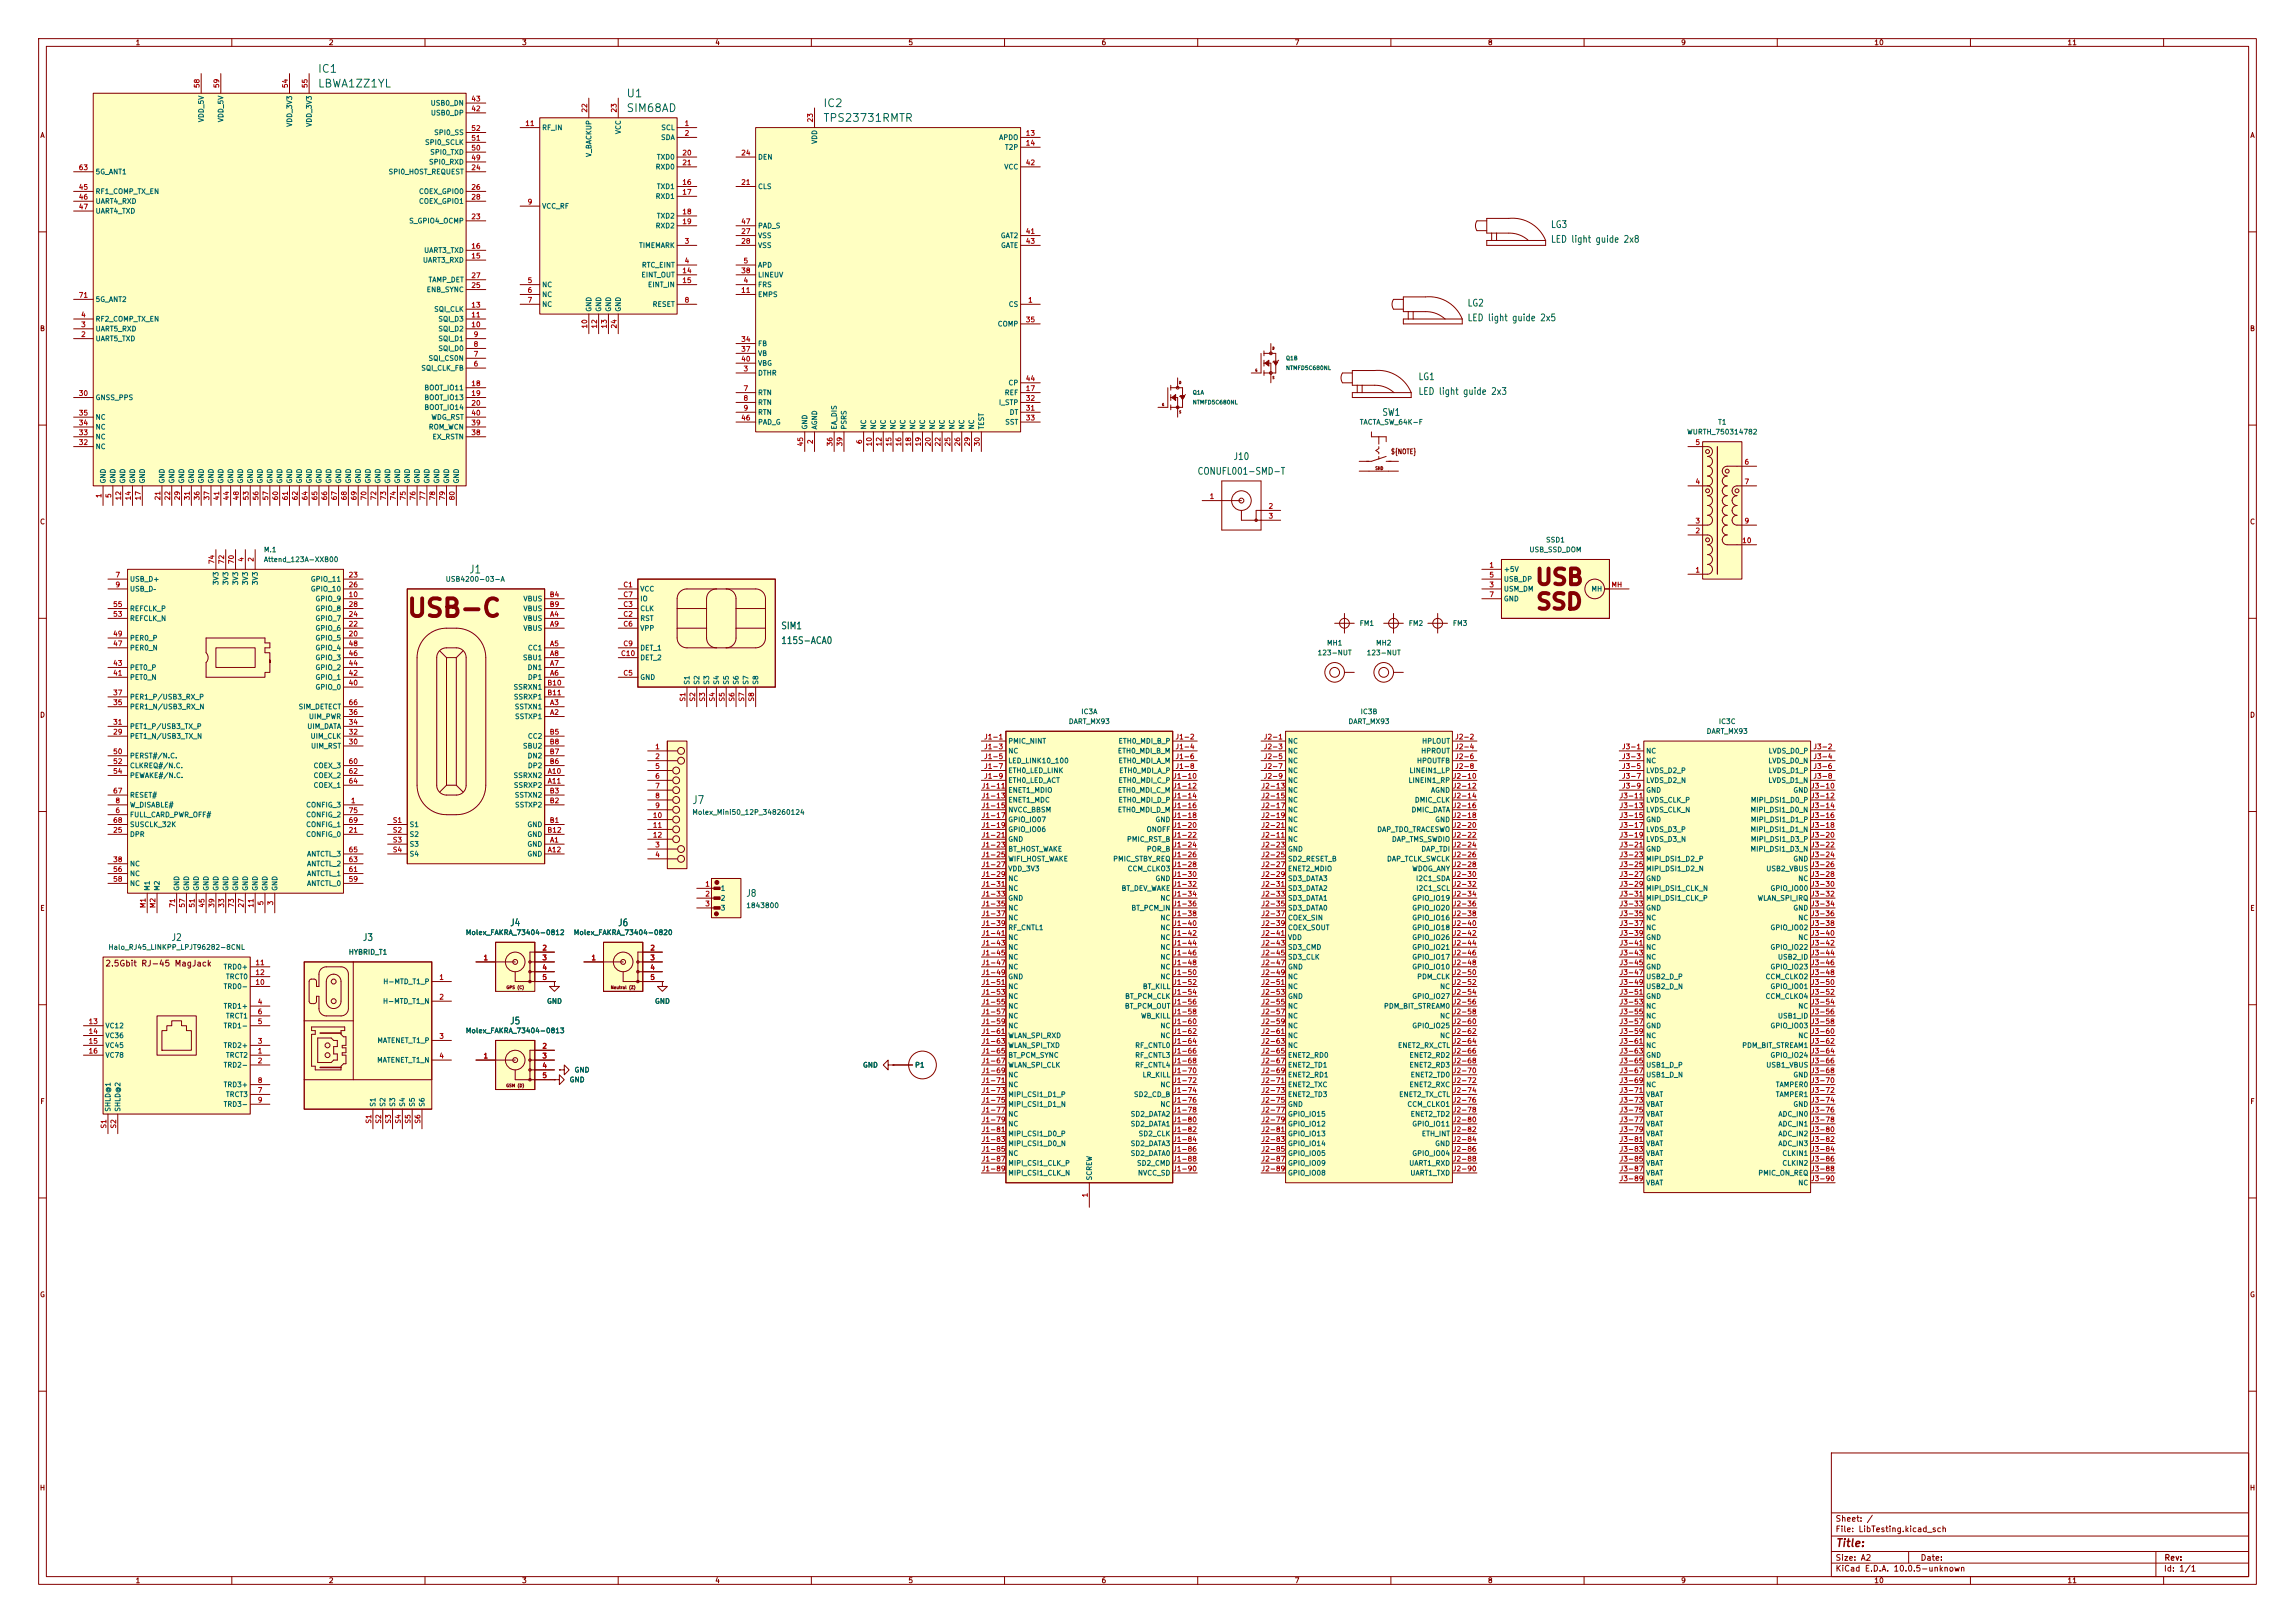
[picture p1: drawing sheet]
<svg xmlns="http://www.w3.org/2000/svg" width="594mm" height="420mm" viewBox="0 0 594 420" stroke-linecap="round" stroke-linejoin="round" font-family="sans-serif">
<defs><g id="words">
<text font-size="4.6" fill="#840000" x="105.1" y="160.8">USB-C</text>
<g font-size="4.1" fill="#840000">
<text x="397.1" y="152.4">USB</text>
<text x="397.3" y="158.8">SSD</text>
</g>
<g font-size="2.1" fill="#006464">
<text x="121.3" y="148.9">J1</text>
<text x="179" y="208.6">J7</text>
</g>
<g font-size="2" fill="#006464">
<text x="82.1" y="19.3">IC1</text>
<text x="82.1" y="23.1">LBWA1ZZ1YL</text>
<text x="162" y="25.7">U1</text>
<text x="162" y="29.5">SIM68AD</text>
<text x="212.9" y="28.2">IC2</text>
<text x="212.9" y="32">TPS23731RMTR</text>
</g>
<text font-size="2" fill="#840000" x="475" y="400.8">Title:</text>
<g font-size="1.8" fill="#006464">
<text x="401.3" y="59.4">LG3</text>
<text x="401.3" y="63.2">LED light guide 2x8</text>
<text x="379.7" y="79.8">LG2</text>
<text x="379.7" y="83.6">LED light guide 2x5</text>
<text x="367" y="98.8">LG1</text>
<text x="367" y="102.6">LED light guide 2x3</text>
<text x="357.6" y="108">SW1</text>
<text x="319.1" y="119.5">J10</text>
<text x="309.8" y="123.3">CONUFL001-SMD-T</text>
<text x="202.1" y="163.3">SIM1</text>
<text x="202.1" y="167.1">115S-ACA0</text>
<text x="193" y="232.5">J8</text>
<text x="44.3" y="243.9">J2</text>
<text x="93.8" y="243.9">J3</text>
<text x="131.9" y="240.1">J4</text>
<text x="159.8" y="240.1">J6</text>
<text x="131.9" y="265.5">J5</text>
</g>
<g font-size="1.5" fill="#840000">
<text x="27.1" y="250.5">2.5Gbit RJ-45 MagJack</text>
<text x="475" y="394.1">Sheet: /</text>
<text x="475" y="396.8">File: LibTesting.kicad_sch</text>
<text x="475" y="407">KiCad E.D.A. 10.0.5-unknown</text>
<text x="475" y="404.2">Size: A2</text>
<text x="497" y="404.2">Date:</text>
<text x="560" y="407">Id: 1/1</text>
<text x="560.1" y="404.2">Rev:</text>
</g>
<g font-size="1.3" fill="#840000">
<text x="35" y="12">1</text>
<text x="85" y="12">2</text>
<text x="135" y="12">3</text>
<text x="185" y="12">4</text>
<text x="235" y="12">5</text>
<text x="285" y="12">6</text>
<text x="335" y="12">7</text>
<text x="385" y="12">8</text>
<text x="435" y="12">9</text>
<text x="485" y="12">10</text>
<text x="535" y="12">11</text>
<text x="10.3" y="36">A</text>
<text x="582.3" y="36">A</text>
<text x="10.2" y="86">B</text>
<text x="582.2" y="86">B</text>
<text x="359.9" y="117.8">${NOTE}</text>
<text x="10.2" y="136">C</text>
<text x="582.2" y="136">C</text>
<text x="10.2" y="186">D</text>
<text x="582.2" y="186">D</text>
<text x="10.3" y="236">E</text>
<text x="582.3" y="236">E</text>
<text x="10.3" y="286">F</text>
<text x="582.3" y="286">F</text>
<text x="10.2" y="336">G</text>
<text x="582.2" y="336">G</text>
<text x="10.2" y="386">H</text>
<text x="582.2" y="386">H</text>
<text x="35" y="410">1</text>
<text x="85" y="410">2</text>
<text x="135" y="410">3</text>
<text x="185" y="410">4</text>
<text x="235" y="410">5</text>
<text x="285" y="410">6</text>
<text x="335" y="410">7</text>
<text x="385" y="410">8</text>
<text x="435" y="410">9</text>
<text x="485" y="410">10</text>
<text x="535" y="410">11</text>
</g>
<g font-size="1.3" fill="#a90000">
<text x="51.9" y="22.9" transform="rotate(-90 51.9 22.9)">58</text>
<text x="57" y="22.9" transform="rotate(-90 57 22.9)">59</text>
<text x="74.8" y="22.9" transform="rotate(-90 74.8 22.9)">54</text>
<text x="79.9" y="22.9" transform="rotate(-90 79.9 22.9)">55</text>
<text x="121.9" y="29.1">42</text>
<text x="121.9" y="26.5">43</text>
<text x="152.3" y="29.3" transform="rotate(-90 152.3 29.3)">22</text>
<text x="159.9" y="29.3" transform="rotate(-90 159.9 29.3)">23</text>
<text x="121.9" y="34.2">52</text>
<text x="135.8" y="32.9">11</text>
<text x="177.1" y="32.9">1</text>
<text x="177.1" y="35.4">2</text>
<text x="210.7" y="31.8" transform="rotate(-90 210.7 31.8)">23</text>
<text x="265.4" y="35.4">13</text>
<text x="121.9" y="41.8">49</text>
<text x="121.9" y="39.2">50</text>
<text x="121.9" y="36.7">51</text>
<text x="176.5" y="40.5">20</text>
<text x="191.7" y="40.5">24</text>
<text x="265.4" y="38">14</text>
<text x="20.3" y="44.3">63</text>
<text x="121.9" y="44.3">24</text>
<text x="176.5" y="43">21</text>
<text x="265.4" y="43">42</text>
<text x="20.3" y="49.4">45</text>
<text x="20.3" y="51.9">46</text>
<text x="121.9" y="49.4">26</text>
<text x="121.9" y="51.9">28</text>
<text x="136.4" y="53.2">9</text>
<text x="176.5" y="48.1">16</text>
<text x="176.5" y="50.7">17</text>
<text x="191.7" y="48.1">21</text>
<text x="20.3" y="54.5">47</text>
<text x="121.9" y="57">23</text>
<text x="176.5" y="55.7">18</text>
<text x="176.5" y="58.3">19</text>
<text x="191.7" y="58.3">47</text>
<text x="121.9" y="64.6">16</text>
<text x="177.1" y="63.4">3</text>
<text x="191.7" y="60.8">27</text>
<text x="191.7" y="63.4">28</text>
<text x="265.4" y="60.8">41</text>
<text x="265.4" y="63.4">43</text>
<text x="121.9" y="67.2">15</text>
<text x="176.5" y="71">14</text>
<text x="177.1" y="68.4">4</text>
<text x="191.7" y="71">38</text>
<text x="192.3" y="68.4">5</text>
<text x="20.3" y="77.3">71</text>
<text x="121.9" y="74.8">25</text>
<text x="121.9" y="72.3">27</text>
<text x="136.4" y="73.5">5</text>
<text x="136.4" y="76.1">6</text>
<text x="176.5" y="73.5">15</text>
<text x="191.7" y="76.1">11</text>
<text x="192.3" y="73.5">4</text>
<text x="20.9" y="82.4">4</text>
<text x="121.9" y="82.4">11</text>
<text x="121.9" y="79.9">13</text>
<text x="136.4" y="78.6">7</text>
<text x="177.1" y="78.6">8</text>
<text x="265.4" y="83.7">35</text>
<text x="266" y="78.6">1</text>
<text x="20.9" y="87.5">2</text>
<text x="20.9" y="85">3</text>
<text x="121.9" y="85">10</text>
<text x="122.5" y="87.5">9</text>
<text x="152.3" y="85.2" transform="rotate(-90 152.3 85.2)">10</text>
<text x="154.8" y="85.2" transform="rotate(-90 154.8 85.2)">12</text>
<text x="157.3" y="85.2" transform="rotate(-90 157.3 85.2)">13</text>
<text x="159.9" y="85.2" transform="rotate(-90 159.9 85.2)">24</text>
<text x="191.7" y="88.8">34</text>
<text x="122.5" y="95.1">6</text>
<text x="122.5" y="92.6">7</text>
<text x="122.5" y="90">8</text>
<text x="191.7" y="91.3">37</text>
<text x="191.7" y="93.8">40</text>
<text x="121.9" y="100.2">18</text>
<text x="192.3" y="96.4">3</text>
<text x="192.3" y="101.5">7</text>
<text x="265.4" y="101.5">17</text>
<text x="265.4" y="98.9">44</text>
<text x="20.3" y="102.7">30</text>
<text x="20.3" y="107.8">35</text>
<text x="121.9" y="102.7">19</text>
<text x="121.9" y="105.3">20</text>
<text x="121.9" y="107.8">40</text>
<text x="192.3" y="104">8</text>
<text x="192.3" y="106.5">9</text>
<text x="265.4" y="106.5">31</text>
<text x="265.4" y="104">32</text>
<text x="20.3" y="112.9">33</text>
<text x="20.3" y="110.4">34</text>
<text x="121.9" y="112.9">38</text>
<text x="121.9" y="110.4">39</text>
<text x="191.7" y="109.1">46</text>
<text x="265.4" y="109.1">33</text>
<text x="20.3" y="115.4">32</text>
<text x="208.1" y="115.6" transform="rotate(-90 208.1 115.6)">45</text>
<text x="210.7" y="115" transform="rotate(-90 210.7 115)">2</text>
<text x="215.8" y="115.6" transform="rotate(-90 215.8 115.6)">36</text>
<text x="218.3" y="115.6" transform="rotate(-90 218.3 115.6)">39</text>
<text x="223.4" y="115" transform="rotate(-90 223.4 115)">6</text>
<text x="225.9" y="115.6" transform="rotate(-90 225.9 115.6)">10</text>
<text x="228.5" y="115.6" transform="rotate(-90 228.5 115.6)">12</text>
<text x="231" y="115.6" transform="rotate(-90 231 115.6)">15</text>
<text x="233.5" y="115.6" transform="rotate(-90 233.5 115.6)">16</text>
<text x="236.1" y="115.6" transform="rotate(-90 236.1 115.6)">18</text>
<text x="238.6" y="115.6" transform="rotate(-90 238.6 115.6)">19</text>
<text x="241.2" y="115.6" transform="rotate(-90 241.2 115.6)">20</text>
<text x="243.7" y="115.6" transform="rotate(-90 243.7 115.6)">22</text>
<text x="246.2" y="115.6" transform="rotate(-90 246.2 115.6)">25</text>
<text x="248.8" y="115.6" transform="rotate(-90 248.8 115.6)">26</text>
<text x="251.3" y="115.6" transform="rotate(-90 251.3 115.6)">29</text>
<text x="253.9" y="115.6" transform="rotate(-90 253.9 115.6)">30</text>
<text x="438.7" y="115.4">5</text>
<text x="438.7" y="125.6">4</text>
<text x="451.4" y="120.5">6</text>
<text x="451.4" y="125.6">7</text>
<text x="26.5" y="129" transform="rotate(-90 26.5 129)">1</text>
<text x="29.1" y="129" transform="rotate(-90 29.1 129)">5</text>
<text x="31.6" y="129.6" transform="rotate(-90 31.6 129.6)">12</text>
<text x="34.2" y="129.6" transform="rotate(-90 34.2 129.6)">14</text>
<text x="36.7" y="129.6" transform="rotate(-90 36.7 129.6)">17</text>
<text x="41.8" y="129.6" transform="rotate(-90 41.8 129.6)">21</text>
<text x="44.3" y="129.6" transform="rotate(-90 44.3 129.6)">22</text>
<text x="46.9" y="129.6" transform="rotate(-90 46.9 129.6)">29</text>
<text x="49.4" y="129.6" transform="rotate(-90 49.4 129.6)">31</text>
<text x="51.9" y="129.6" transform="rotate(-90 51.9 129.6)">36</text>
<text x="54.5" y="129.6" transform="rotate(-90 54.5 129.6)">37</text>
<text x="57" y="129.6" transform="rotate(-90 57 129.6)">41</text>
<text x="59.6" y="129.6" transform="rotate(-90 59.6 129.6)">44</text>
<text x="62.1" y="129.6" transform="rotate(-90 62.1 129.6)">48</text>
<text x="64.6" y="129.6" transform="rotate(-90 64.6 129.6)">53</text>
<text x="67.2" y="129.6" transform="rotate(-90 67.2 129.6)">56</text>
<text x="69.7" y="129.6" transform="rotate(-90 69.7 129.6)">57</text>
<text x="72.3" y="129.6" transform="rotate(-90 72.3 129.6)">60</text>
<text x="74.8" y="129.6" transform="rotate(-90 74.8 129.6)">61</text>
<text x="77.3" y="129.6" transform="rotate(-90 77.3 129.6)">62</text>
<text x="79.9" y="129.6" transform="rotate(-90 79.9 129.6)">64</text>
<text x="82.4" y="129.6" transform="rotate(-90 82.4 129.6)">65</text>
<text x="85" y="129.6" transform="rotate(-90 85 129.6)">66</text>
<text x="87.5" y="129.6" transform="rotate(-90 87.5 129.6)">67</text>
<text x="90" y="129.6" transform="rotate(-90 90 129.6)">68</text>
<text x="92.6" y="129.6" transform="rotate(-90 92.6 129.6)">69</text>
<text x="95.1" y="129.6" transform="rotate(-90 95.1 129.6)">70</text>
<text x="97.7" y="129.6" transform="rotate(-90 97.7 129.6)">72</text>
<text x="100.2" y="129.6" transform="rotate(-90 100.2 129.6)">73</text>
<text x="102.7" y="129.6" transform="rotate(-90 102.7 129.6)">74</text>
<text x="105.3" y="129.6" transform="rotate(-90 105.3 129.6)">75</text>
<text x="107.8" y="129.6" transform="rotate(-90 107.8 129.6)">76</text>
<text x="110.4" y="129.6" transform="rotate(-90 110.4 129.6)">77</text>
<text x="112.9" y="129.6" transform="rotate(-90 112.9 129.6)">78</text>
<text x="115.4" y="129.6" transform="rotate(-90 115.4 129.6)">79</text>
<text x="118" y="129.6" transform="rotate(-90 118 129.6)">80</text>
<text x="313" y="129.4">1</text>
<text x="328.2" y="131.9">2</text>
<text x="328.2" y="134.5">3</text>
<text x="438.7" y="135.8">3</text>
<text x="451.4" y="135.8">9</text>
<text x="438.7" y="138.3">2</text>
<text x="450.8" y="140.8">10</text>
<text x="29.7" y="149.7">7</text>
<text x="55.7" y="146.1" transform="rotate(-90 55.7 146.1)">74</text>
<text x="58.3" y="146.1" transform="rotate(-90 58.3 146.1)">72</text>
<text x="60.8" y="146.1" transform="rotate(-90 60.8 146.1)">70</text>
<text x="63.4" y="145.5" transform="rotate(-90 63.4 145.5)">4</text>
<text x="65.9" y="145.5" transform="rotate(-90 65.9 145.5)">2</text>
<text x="90.1" y="149.7">23</text>
<text x="385.3" y="147.2">1</text>
<text x="385.3" y="149.7">5</text>
<text x="438.7" y="148.5">1</text>
<text x="29.7" y="152.3">9</text>
<text x="90.1" y="154.8">10</text>
<text x="90.1" y="152.3">26</text>
<text x="142.1" y="154.8">B4</text>
<text x="161.2" y="152.3">C1</text>
<text x="161.2" y="154.8">C7</text>
<text x="385.3" y="152.3">3</text>
<text x="385.3" y="154.8">7</text>
<text x="416.9" y="152.3">MH</text>
<text x="29.1" y="159.9">53</text>
<text x="29.1" y="157.3">55</text>
<text x="90.1" y="159.9">24</text>
<text x="90.1" y="157.3">28</text>
<text x="142.1" y="157.3">B9</text>
<text x="142.2" y="159.9">A4</text>
<text x="161.2" y="159.9">C2</text>
<text x="161.2" y="157.3">C3</text>
<text x="29.1" y="167.5">47</text>
<text x="29.1" y="165">49</text>
<text x="90.1" y="165">20</text>
<text x="90.1" y="162.4">22</text>
<text x="90.1" y="167.5">48</text>
<text x="142.2" y="167.5">A5</text>
<text x="142.2" y="162.4">A9</text>
<text x="161.2" y="162.4">C6</text>
<text x="161.2" y="167.5">C9</text>
<text x="29.1" y="172.6">43</text>
<text x="90.1" y="172.6">44</text>
<text x="90.1" y="170">46</text>
<text x="142.2" y="172.6">A7</text>
<text x="142.2" y="170">A8</text>
<text x="160.6" y="170">C10</text>
<text x="29.1" y="175.1">41</text>
<text x="90.1" y="177.7">40</text>
<text x="90.1" y="175.1">42</text>
<text x="141.5" y="177.7">B10</text>
<text x="142.2" y="175.1">A6</text>
<text x="161.2" y="175.1">C5</text>
<text x="29.1" y="182.7">35</text>
<text x="29.1" y="180.2">37</text>
<text x="90.1" y="185.3">36</text>
<text x="90.1" y="182.7">66</text>
<text x="141.5" y="180.2">B11</text>
<text x="142.2" y="185.3">A2</text>
<text x="142.2" y="182.7">A3</text>
<text x="177.7" y="181.7" transform="rotate(-90 177.7 181.7)">S1</text>
<text x="180.2" y="181.7" transform="rotate(-90 180.2 181.7)">S2</text>
<text x="182.7" y="181.7" transform="rotate(-90 182.7 181.7)">S3</text>
<text x="185.3" y="181.7" transform="rotate(-90 185.3 181.7)">S4</text>
<text x="187.8" y="181.7" transform="rotate(-90 187.8 181.7)">S5</text>
<text x="190.4" y="181.7" transform="rotate(-90 190.4 181.7)">S6</text>
<text x="192.9" y="181.7" transform="rotate(-90 192.9 181.7)">S7</text>
<text x="195.4" y="181.7" transform="rotate(-90 195.4 181.7)">S8</text>
<text x="29.1" y="190.4">29</text>
<text x="29.1" y="187.8">31</text>
<text x="90.1" y="190.4">32</text>
<text x="90.1" y="187.8">34</text>
<text x="142.1" y="190.4">B5</text>
<text x="254.6" y="191.6">J1-1</text>
<text x="304.1" y="191.6">J1-2</text>
<text x="327" y="191.6">J2-1</text>
<text x="376.5" y="191.6">J2-2</text>
<text x="29.1" y="195.4">50</text>
<text x="29.1" y="198">52</text>
<text x="90.1" y="192.9">30</text>
<text x="90.1" y="198">60</text>
<text x="142.1" y="198">B6</text>
<text x="142.1" y="195.4">B7</text>
<text x="142.1" y="192.9">B8</text>
<text x="169.4" y="194.2">1</text>
<text x="169.4" y="196.7">2</text>
<text x="254.6" y="194.2">J1-3</text>
<text x="254.6" y="196.7">J1-5</text>
<text x="304.1" y="194.2">J1-4</text>
<text x="304.1" y="196.7">J1-6</text>
<text x="327" y="194.2">J2-3</text>
<text x="327" y="196.7">J2-5</text>
<text x="376.5" y="194.2">J2-4</text>
<text x="376.5" y="196.7">J2-6</text>
<text x="419.7" y="194.2">J3-1</text>
<text x="419.7" y="196.7">J3-3</text>
<text x="469.2" y="194.2">J3-2</text>
<text x="469.2" y="196.7">J3-4</text>
<text x="29.1" y="200.5">54</text>
<text x="90.1" y="200.5">62</text>
<text x="90.1" y="203.1">64</text>
<text x="141.6" y="200.5">A10</text>
<text x="141.6" y="203.1">A11</text>
<text x="169.4" y="199.3">5</text>
<text x="169.4" y="201.8">6</text>
<text x="254.6" y="199.3">J1-7</text>
<text x="254.6" y="201.8">J1-9</text>
<text x="303.5" y="201.8">J1-10</text>
<text x="304.1" y="199.3">J1-8</text>
<text x="327" y="199.3">J2-7</text>
<text x="327" y="201.8">J2-9</text>
<text x="375.9" y="201.8">J2-10</text>
<text x="376.5" y="199.3">J2-8</text>
<text x="419.7" y="199.3">J3-5</text>
<text x="419.7" y="201.8">J3-7</text>
<text x="469.2" y="199.3">J3-6</text>
<text x="469.2" y="201.8">J3-8</text>
<text x="29.1" y="205.6">67</text>
<text x="29.7" y="208.1">8</text>
<text x="90.7" y="208.1">1</text>
<text x="142.1" y="208.1">B2</text>
<text x="142.1" y="205.6">B3</text>
<text x="169.4" y="204.3">7</text>
<text x="169.4" y="206.9">8</text>
<text x="169.4" y="209.4">9</text>
<text x="254" y="204.3">J1-11</text>
<text x="254" y="206.9">J1-13</text>
<text x="254" y="209.4">J1-15</text>
<text x="303.5" y="204.3">J1-12</text>
<text x="303.5" y="206.9">J1-14</text>
<text x="303.5" y="209.4">J1-16</text>
<text x="326.4" y="204.3">J2-13</text>
<text x="326.4" y="206.9">J2-15</text>
<text x="326.4" y="209.4">J2-17</text>
<text x="375.9" y="204.3">J2-12</text>
<text x="375.9" y="206.9">J2-14</text>
<text x="375.9" y="209.4">J2-16</text>
<text x="419.1" y="206.9">J3-11</text>
<text x="419.1" y="209.4">J3-13</text>
<text x="419.7" y="204.3">J3-9</text>
<text x="468.6" y="204.3">J3-10</text>
<text x="468.6" y="206.9">J3-12</text>
<text x="468.6" y="209.4">J3-14</text>
<text x="29.1" y="215.8">25</text>
<text x="29.1" y="213.2">68</text>
<text x="29.7" y="210.7">6</text>
<text x="90.1" y="215.8">21</text>
<text x="90.1" y="213.2">69</text>
<text x="90.1" y="210.7">75</text>
<text x="101.5" y="213.2">S1</text>
<text x="101.5" y="215.8">S2</text>
<text x="141.5" y="215.8">B12</text>
<text x="142.1" y="213.2">B1</text>
<text x="168.8" y="212">10</text>
<text x="168.8" y="214.5">11</text>
<text x="254" y="212">J1-17</text>
<text x="254" y="214.5">J1-19</text>
<text x="303.5" y="212">J1-18</text>
<text x="303.5" y="214.5">J1-20</text>
<text x="326.4" y="212">J2-19</text>
<text x="326.4" y="214.5">J2-21</text>
<text x="375.9" y="212">J2-18</text>
<text x="375.9" y="214.5">J2-20</text>
<text x="419.1" y="212">J3-15</text>
<text x="419.1" y="214.5">J3-17</text>
<text x="468.6" y="212">J3-16</text>
<text x="468.6" y="214.5">J3-18</text>
<text x="90.1" y="220.8">65</text>
<text x="101.5" y="218.3">S3</text>
<text x="101.5" y="220.8">S4</text>
<text x="141.6" y="220.8">A12</text>
<text x="142.2" y="218.3">A1</text>
<text x="168.8" y="217">12</text>
<text x="169.4" y="219.6">3</text>
<text x="254" y="217">J1-21</text>
<text x="254" y="219.6">J1-23</text>
<text x="303.5" y="217">J1-22</text>
<text x="303.5" y="219.6">J1-24</text>
<text x="326.4" y="217">J2-11</text>
<text x="326.4" y="219.6">J2-23</text>
<text x="375.9" y="217">J2-22</text>
<text x="375.9" y="219.6">J2-24</text>
<text x="419.1" y="217">J3-19</text>
<text x="419.1" y="219.6">J3-21</text>
<text x="468.6" y="217">J3-20</text>
<text x="468.6" y="219.6">J3-22</text>
<text x="29.1" y="223.4">38</text>
<text x="29.1" y="225.9">56</text>
<text x="90.1" y="225.9">61</text>
<text x="90.1" y="223.4">63</text>
<text x="169.4" y="222.1">4</text>
<text x="254" y="222.1">J1-25</text>
<text x="254" y="224.7">J1-27</text>
<text x="254" y="227.2">J1-29</text>
<text x="303.5" y="222.1">J1-26</text>
<text x="303.5" y="224.7">J1-28</text>
<text x="303.5" y="227.2">J1-30</text>
<text x="326.4" y="222.1">J2-25</text>
<text x="326.4" y="224.7">J2-27</text>
<text x="326.4" y="227.2">J2-29</text>
<text x="375.9" y="222.1">J2-26</text>
<text x="375.9" y="224.7">J2-28</text>
<text x="375.9" y="227.2">J2-30</text>
<text x="419.1" y="222.1">J3-23</text>
<text x="419.1" y="224.7">J3-25</text>
<text x="419.1" y="227.2">J3-27</text>
<text x="468.6" y="222.1">J3-24</text>
<text x="468.6" y="224.7">J3-26</text>
<text x="468.6" y="227.2">J3-28</text>
<text x="29.1" y="228.5">58</text>
<text x="90.1" y="228.5">59</text>
<text x="182.4" y="229.7">1</text>
<text x="182.4" y="232.3">2</text>
<text x="254" y="229.7">J1-31</text>
<text x="254" y="232.3">J1-33</text>
<text x="303.5" y="229.7">J1-32</text>
<text x="303.5" y="232.3">J1-34</text>
<text x="326.4" y="229.7">J2-31</text>
<text x="326.4" y="232.3">J2-33</text>
<text x="375.9" y="229.7">J2-32</text>
<text x="375.9" y="232.3">J2-34</text>
<text x="419.1" y="229.7">J3-29</text>
<text x="419.1" y="232.3">J3-31</text>
<text x="468.6" y="229.7">J3-30</text>
<text x="468.6" y="232.3">J3-32</text>
<text x="38" y="235.1" transform="rotate(-90 38 235.1)">M1</text>
<text x="40.5" y="235.1" transform="rotate(-90 40.5 235.1)">M2</text>
<text x="45.6" y="235" transform="rotate(-90 45.6 235)">71</text>
<text x="48.1" y="235" transform="rotate(-90 48.1 235)">57</text>
<text x="50.7" y="235" transform="rotate(-90 50.7 235)">51</text>
<text x="53.2" y="235" transform="rotate(-90 53.2 235)">45</text>
<text x="55.7" y="235" transform="rotate(-90 55.7 235)">39</text>
<text x="58.3" y="235" transform="rotate(-90 58.3 235)">33</text>
<text x="60.8" y="235" transform="rotate(-90 60.8 235)">73</text>
<text x="63.4" y="235" transform="rotate(-90 63.4 235)">27</text>
<text x="65.9" y="235" transform="rotate(-90 65.9 235)">11</text>
<text x="68.4" y="234.4" transform="rotate(-90 68.4 234.4)">5</text>
<text x="71" y="234.4" transform="rotate(-90 71 234.4)">3</text>
<text x="182.4" y="234.8">3</text>
<text x="254" y="234.8">J1-35</text>
<text x="254" y="237.4">J1-37</text>
<text x="254" y="239.9">J1-39</text>
<text x="303.5" y="234.8">J1-36</text>
<text x="303.5" y="237.4">J1-38</text>
<text x="303.5" y="239.9">J1-40</text>
<text x="326.4" y="234.8">J2-35</text>
<text x="326.4" y="237.4">J2-37</text>
<text x="326.4" y="239.9">J2-39</text>
<text x="375.9" y="234.8">J2-36</text>
<text x="375.9" y="237.4">J2-38</text>
<text x="375.9" y="239.9">J2-40</text>
<text x="419.1" y="234.8">J3-33</text>
<text x="419.1" y="237.4">J3-35</text>
<text x="419.1" y="239.9">J3-37</text>
<text x="468.6" y="234.8">J3-34</text>
<text x="468.6" y="237.4">J3-36</text>
<text x="468.6" y="239.9">J3-38</text>
<text x="254" y="242.4">J1-41</text>
<text x="254" y="245">J1-43</text>
<text x="303.5" y="242.4">J1-42</text>
<text x="303.5" y="245">J1-44</text>
<text x="326.4" y="242.4">J2-41</text>
<text x="326.4" y="245">J2-43</text>
<text x="375.9" y="242.4">J2-42</text>
<text x="375.9" y="245">J2-44</text>
<text x="419.1" y="242.4">J3-39</text>
<text x="419.1" y="245">J3-41</text>
<text x="468.6" y="242.4">J3-40</text>
<text x="468.6" y="245">J3-42</text>
<text x="66" y="250.1">11</text>
<text x="125" y="248.8">1</text>
<text x="140.2" y="246.2">2</text>
<text x="140.2" y="248.8">3</text>
<text x="140.2" y="251.3">4</text>
<text x="152.9" y="248.8">1</text>
<text x="168.2" y="246.2">2</text>
<text x="168.2" y="248.8">3</text>
<text x="168.2" y="251.3">4</text>
<text x="254" y="247.5">J1-45</text>
<text x="254" y="250.1">J1-47</text>
<text x="303.5" y="247.5">J1-46</text>
<text x="303.5" y="250.1">J1-48</text>
<text x="326.4" y="247.5">J2-45</text>
<text x="326.4" y="250.1">J2-47</text>
<text x="375.9" y="247.5">J2-46</text>
<text x="375.9" y="250.1">J2-48</text>
<text x="419.1" y="247.5">J3-43</text>
<text x="419.1" y="250.1">J3-45</text>
<text x="468.6" y="247.5">J3-44</text>
<text x="468.6" y="250.1">J3-46</text>
<text x="66" y="255.1">10</text>
<text x="66" y="252.6">12</text>
<text x="113.6" y="253.9">1</text>
<text x="140.2" y="253.9">5</text>
<text x="168.2" y="253.9">5</text>
<text x="254" y="252.6">J1-49</text>
<text x="254" y="255.1">J1-51</text>
<text x="254" y="257.7">J1-53</text>
<text x="303.5" y="252.6">J1-50</text>
<text x="303.5" y="255.1">J1-52</text>
<text x="303.5" y="257.7">J1-54</text>
<text x="326.4" y="252.6">J2-49</text>
<text x="326.4" y="255.1">J2-51</text>
<text x="326.4" y="257.7">J2-53</text>
<text x="375.9" y="252.6">J2-50</text>
<text x="375.9" y="255.1">J2-52</text>
<text x="375.9" y="257.7">J2-54</text>
<text x="419.1" y="252.6">J3-47</text>
<text x="419.1" y="255.1">J3-49</text>
<text x="419.1" y="257.7">J3-51</text>
<text x="468.6" y="252.6">J3-48</text>
<text x="468.6" y="255.1">J3-50</text>
<text x="468.6" y="257.7">J3-52</text>
<text x="66.6" y="260.2">4</text>
<text x="66.6" y="262.8">6</text>
<text x="113.6" y="258.9">2</text>
<text x="254" y="260.2">J1-55</text>
<text x="254" y="262.8">J1-57</text>
<text x="303.5" y="260.2">J1-56</text>
<text x="303.5" y="262.8">J1-58</text>
<text x="326.4" y="260.2">J2-55</text>
<text x="326.4" y="262.8">J2-57</text>
<text x="375.9" y="260.2">J2-56</text>
<text x="375.9" y="262.8">J2-58</text>
<text x="419.1" y="260.2">J3-53</text>
<text x="419.1" y="262.8">J3-55</text>
<text x="468.6" y="260.2">J3-54</text>
<text x="468.6" y="262.8">J3-56</text>
<text x="22.8" y="265.3">13</text>
<text x="22.8" y="267.8">14</text>
<text x="66.6" y="265.3">5</text>
<text x="113.6" y="269.1">3</text>
<text x="254" y="265.3">J1-59</text>
<text x="254" y="267.8">J1-61</text>
<text x="303.5" y="265.3">J1-60</text>
<text x="303.5" y="267.8">J1-62</text>
<text x="326.4" y="265.3">J2-59</text>
<text x="326.4" y="267.8">J2-61</text>
<text x="375.9" y="265.3">J2-60</text>
<text x="375.9" y="267.8">J2-62</text>
<text x="419.1" y="265.3">J3-57</text>
<text x="419.1" y="267.8">J3-59</text>
<text x="468.6" y="265.3">J3-58</text>
<text x="468.6" y="267.8">J3-60</text>
<text x="22.8" y="270.4">15</text>
<text x="22.8" y="272.9">16</text>
<text x="66.6" y="272.9">1</text>
<text x="66.6" y="275.5">2</text>
<text x="66.6" y="270.4">3</text>
<text x="113.6" y="274.2">4</text>
<text x="125" y="274.2">1</text>
<text x="140.2" y="271.6">2</text>
<text x="140.2" y="274.2">3</text>
<text x="254" y="270.4">J1-63</text>
<text x="254" y="272.9">J1-65</text>
<text x="254" y="275.5">J1-67</text>
<text x="303.5" y="270.4">J1-64</text>
<text x="303.5" y="272.9">J1-66</text>
<text x="303.5" y="275.5">J1-68</text>
<text x="326.4" y="270.4">J2-63</text>
<text x="326.4" y="272.9">J2-65</text>
<text x="326.4" y="275.5">J2-67</text>
<text x="375.9" y="270.4">J2-64</text>
<text x="375.9" y="272.9">J2-66</text>
<text x="375.9" y="275.5">J2-68</text>
<text x="419.1" y="270.4">J3-61</text>
<text x="419.1" y="272.9">J3-63</text>
<text x="419.1" y="275.5">J3-65</text>
<text x="468.6" y="270.4">J3-62</text>
<text x="468.6" y="272.9">J3-64</text>
<text x="468.6" y="275.5">J3-66</text>
<text x="66.6" y="280.5">8</text>
<text x="140.2" y="276.7">4</text>
<text x="140.2" y="279.3">5</text>
<text x="254" y="278">J1-69</text>
<text x="254" y="280.5">J1-71</text>
<text x="303.5" y="278">J1-70</text>
<text x="303.5" y="280.5">J1-72</text>
<text x="326.4" y="278">J2-69</text>
<text x="326.4" y="280.5">J2-71</text>
<text x="375.9" y="278">J2-70</text>
<text x="375.9" y="280.5">J2-72</text>
<text x="419.1" y="278">J3-67</text>
<text x="419.1" y="280.5">J3-69</text>
<text x="468.6" y="278">J3-68</text>
<text x="468.6" y="280.5">J3-70</text>
<text x="66.6" y="283.1">7</text>
<text x="66.6" y="285.6">9</text>
<text x="254" y="283.1">J1-73</text>
<text x="254" y="285.6">J1-75</text>
<text x="303.5" y="283.1">J1-74</text>
<text x="303.5" y="285.6">J1-76</text>
<text x="326.4" y="283.1">J2-73</text>
<text x="326.4" y="285.6">J2-75</text>
<text x="375.9" y="283.1">J2-74</text>
<text x="375.9" y="285.6">J2-76</text>
<text x="419.1" y="283.1">J3-71</text>
<text x="419.1" y="285.6">J3-73</text>
<text x="468.6" y="283.1">J3-72</text>
<text x="468.6" y="285.6">J3-74</text>
<text x="27.8" y="292.2" transform="rotate(-90 27.8 292.2)">S1</text>
<text x="30.3" y="292.2" transform="rotate(-90 30.3 292.2)">S2</text>
<text x="96.4" y="290.9" transform="rotate(-90 96.4 290.9)">S1</text>
<text x="98.9" y="290.9" transform="rotate(-90 98.9 290.9)">S2</text>
<text x="101.5" y="290.9" transform="rotate(-90 101.5 290.9)">S3</text>
<text x="104" y="290.9" transform="rotate(-90 104 290.9)">S4</text>
<text x="106.5" y="290.9" transform="rotate(-90 106.5 290.9)">S5</text>
<text x="109.1" y="290.9" transform="rotate(-90 109.1 290.9)">S6</text>
<text x="254" y="288.2">J1-77</text>
<text x="254" y="290.7">J1-79</text>
<text x="254" y="293.2">J1-81</text>
<text x="303.5" y="288.2">J1-78</text>
<text x="303.5" y="290.7">J1-80</text>
<text x="303.5" y="293.2">J1-82</text>
<text x="326.4" y="288.2">J2-77</text>
<text x="326.4" y="290.7">J2-79</text>
<text x="326.4" y="293.2">J2-81</text>
<text x="375.9" y="288.2">J2-78</text>
<text x="375.9" y="290.7">J2-80</text>
<text x="375.9" y="293.2">J2-82</text>
<text x="419.1" y="288.2">J3-75</text>
<text x="419.1" y="290.7">J3-77</text>
<text x="419.1" y="293.2">J3-79</text>
<text x="468.6" y="288.2">J3-76</text>
<text x="468.6" y="290.7">J3-78</text>
<text x="468.6" y="293.2">J3-80</text>
<text x="254" y="295.8">J1-83</text>
<text x="254" y="298.3">J1-85</text>
<text x="303.5" y="295.8">J1-84</text>
<text x="303.5" y="298.3">J1-86</text>
<text x="326.4" y="295.8">J2-83</text>
<text x="326.4" y="298.3">J2-85</text>
<text x="375.9" y="295.8">J2-84</text>
<text x="375.9" y="298.3">J2-86</text>
<text x="419.1" y="295.8">J3-81</text>
<text x="419.1" y="298.3">J3-83</text>
<text x="468.6" y="295.8">J3-82</text>
<text x="468.6" y="298.3">J3-84</text>
<text x="254" y="300.9">J1-87</text>
<text x="254" y="303.4">J1-89</text>
<text x="303.5" y="300.9">J1-88</text>
<text x="303.5" y="303.4">J1-90</text>
<text x="326.4" y="300.9">J2-87</text>
<text x="326.4" y="303.4">J2-89</text>
<text x="375.9" y="300.9">J2-88</text>
<text x="375.9" y="303.4">J2-90</text>
<text x="419.1" y="300.9">J3-85</text>
<text x="419.1" y="303.4">J3-87</text>
<text x="419.1" y="305.9">J3-89</text>
<text x="468.6" y="300.9">J3-86</text>
<text x="468.6" y="303.4">J3-88</text>
<text x="468.6" y="305.9">J3-90</text>
<text x="281.8" y="310" transform="rotate(-90 281.8 310)">1</text>
</g>
<g font-size="1.3" fill="#006464">
<text x="111.3" y="27.6">USB0_DN</text>
<text x="53" y="31.8" transform="rotate(-90 53 31.8)">VDD_5V</text>
<text x="58.1" y="31.8" transform="rotate(-90 58.1 31.8)">VDD_5V</text>
<text x="75.9" y="33" transform="rotate(-90 75.9 33)">VDD_3V3</text>
<text x="81" y="33" transform="rotate(-90 81 33)">VDD_3V3</text>
<text x="111.4" y="30.2">USB0_DP</text>
<text x="112.2" y="35.3">SPI0_SS</text>
<text x="140.2" y="34">RF_IN</text>
<text x="161" y="34.8" transform="rotate(-90 161 34.8)">VCC</text>
<text x="171" y="34">SCL</text>
<text x="109.9" y="37.8">SPI0_SCLK</text>
<text x="111.2" y="40.3">SPI0_TXD</text>
<text x="153.4" y="40.8" transform="rotate(-90 153.4 40.8)">V_BACKUP</text>
<text x="169.9" y="41.6">TXD0</text>
<text x="171" y="36.5">SDA</text>
<text x="196.1" y="41.6">DEN</text>
<text x="211.8" y="37.4" transform="rotate(-90 211.8 37.4)">VDD</text>
<text x="258.5" y="36.5">APDO</text>
<text x="260" y="39.1">T2P</text>
<text x="24.6" y="45.4">5G_ANT1</text>
<text x="100.4" y="45.4">SPI0_HOST_REQUEST</text>
<text x="110.9" y="42.9">SPI0_RXD</text>
<text x="169.6" y="44.1">RXD0</text>
<text x="259.8" y="44.1">VCC</text>
<text x="24.6" y="50.5">RF1_COMP_TX_EN</text>
<text x="24.6" y="53">UART4_RXD</text>
<text x="108.3" y="50.5">COEX_GPIO0</text>
<text x="108.3" y="53">COEX_GPIO1</text>
<text x="169.6" y="51.8">RXD1</text>
<text x="169.9" y="49.2">TXD1</text>
<text x="196.1" y="49.2">CLS</text>
<text x="24.6" y="55.6">UART4_TXD</text>
<text x="105.8" y="58.1">S_GPIO4_OCMP</text>
<text x="140.2" y="54.3">VCC_RF</text>
<text x="169.6" y="59.4">RXD2</text>
<text x="169.9" y="56.8">TXD2</text>
<text x="196.1" y="59.4">PAD_S</text>
<text x="109.6" y="65.7">UART3_TXD</text>
<text x="165.3" y="64.5">TIMEMARK</text>
<text x="196.1" y="61.9">VSS</text>
<text x="196.1" y="64.5">VSS</text>
<text x="258.9" y="61.9">GAT2</text>
<text x="258.9" y="64.5">GATE</text>
<text x="109.3" y="68.3">UART3_RXD</text>
<text x="166" y="69.5">RTC_EINT</text>
<text x="196.1" y="69.5">APD</text>
<text x="110.3" y="75.9">ENB_SYNC</text>
<text x="110.8" y="73.4">TAMP_DET</text>
<text x="140.2" y="74.6">NC</text>
<text x="140.2" y="77.2">NC</text>
<text x="165.9" y="72.1">EINT_OUT</text>
<text x="167.6" y="74.6">EINT_IN</text>
<text x="196.1" y="74.6">FRS</text>
<text x="196.1" y="77.2">EMPS</text>
<text x="196.1" y="72.1">LINEUV</text>
<text x="24.6" y="83.5">RF2_COMP_TX_EN</text>
<text x="24.6" y="78.4">5G_ANT2</text>
<text x="112.2" y="81">SQI_CLK</text>
<text x="113.3" y="83.5">SQI_D3</text>
<text x="140.2" y="79.7">NC</text>
<text x="153.4" y="80.8" transform="rotate(-90 153.4 80.8)">GND</text>
<text x="155.9" y="80.8" transform="rotate(-90 155.9 80.8)">GND</text>
<text x="158.4" y="80.8" transform="rotate(-90 158.4 80.8)">GND</text>
<text x="161" y="80.8" transform="rotate(-90 161 80.8)">GND</text>
<text x="168.8" y="79.7">RESET</text>
<text x="260.9" y="79.7">CS</text>
<text x="24.6" y="88.6">UART5_TXD</text>
<text x="24.6" y="86.1">UART5_RXD</text>
<text x="113.3" y="88.6">SQI_D1</text>
<text x="113.3" y="86.1">SQI_D2</text>
<text x="196.1" y="89.9">FB</text>
<text x="258.1" y="84.8">COMP</text>
<text x="110.8" y="93.7">SQI_CS0N</text>
<text x="113.3" y="91.1">SQI_D0</text>
<text x="196.1" y="92.4">VB</text>
<text x="196.1" y="94.9">VBG</text>
<text x="108.9" y="96.2">SQI_CLK_FB</text>
<text x="109.7" y="101.3">BOOT_IO11</text>
<text x="196.1" y="97.5">DTHR</text>
<text x="260.9" y="100">CP</text>
<text x="24.6" y="103.8">GNSS_PPS</text>
<text x="109.7" y="103.8">BOOT_IO13</text>
<text x="109.7" y="106.4">BOOT_IO14</text>
<text x="196.1" y="102.6">RTN</text>
<text x="196.1" y="105.1">RTN</text>
<text x="196.1" y="107.6">RTN</text>
<text x="258.4" y="105.1">I_STP</text>
<text x="259.9" y="102.6">REF</text>
<text x="261.2" y="107.6">DT</text>
<text x="24.6" y="114">NC</text>
<text x="24.6" y="111.5">NC</text>
<text x="24.6" y="108.9">NC</text>
<text x="110.8" y="111.5">ROM_WCN</text>
<text x="111.5" y="108.9">WDG_RST</text>
<text x="111.8" y="114">EX_RSTN</text>
<text x="196.1" y="110.2">PAD_G</text>
<text x="209.2" y="111.3" transform="rotate(-90 209.2 111.3)">GND</text>
<text x="211.8" y="111.3" transform="rotate(-90 211.8 111.3)">AGND</text>
<text x="216.9" y="111.3" transform="rotate(-90 216.9 111.3)">EA_DIS</text>
<text x="219.4" y="111.3" transform="rotate(-90 219.4 111.3)">PSRS</text>
<text x="224.5" y="111.3" transform="rotate(-90 224.5 111.3)">NC</text>
<text x="227" y="111.3" transform="rotate(-90 227 111.3)">NC</text>
<text x="229.6" y="111.3" transform="rotate(-90 229.6 111.3)">NC</text>
<text x="232.1" y="111.3" transform="rotate(-90 232.1 111.3)">NC</text>
<text x="234.6" y="111.3" transform="rotate(-90 234.6 111.3)">NC</text>
<text x="237.2" y="111.3" transform="rotate(-90 237.2 111.3)">NC</text>
<text x="239.7" y="111.3" transform="rotate(-90 239.7 111.3)">NC</text>
<text x="242.3" y="111.3" transform="rotate(-90 242.3 111.3)">NC</text>
<text x="244.8" y="111.3" transform="rotate(-90 244.8 111.3)">NC</text>
<text x="247.3" y="111.3" transform="rotate(-90 247.3 111.3)">NC</text>
<text x="249.9" y="111.3" transform="rotate(-90 249.9 111.3)">NC</text>
<text x="252.4" y="111.3" transform="rotate(-90 252.4 111.3)">NC</text>
<text x="255" y="111.3" transform="rotate(-90 255 111.3)">TEST</text>
<text x="260" y="110.2">SST</text>
<text x="351.8" y="110.2">TACTA_SW_64K-F</text>
<text x="436.5" y="112.7">WURTH_750314782</text>
<text x="444.6" y="110.2">T1</text>
<text x="24.6" y="116.5">NC</text>
<text x="27.6" y="125.2" transform="rotate(-90 27.6 125.2)">GND</text>
<text x="30.2" y="125.2" transform="rotate(-90 30.2 125.2)">GND</text>
<text x="32.7" y="125.2" transform="rotate(-90 32.7 125.2)">GND</text>
<text x="35.3" y="125.2" transform="rotate(-90 35.3 125.2)">GND</text>
<text x="37.8" y="125.2" transform="rotate(-90 37.8 125.2)">GND</text>
<text x="42.9" y="125.2" transform="rotate(-90 42.9 125.2)">GND</text>
<text x="45.4" y="125.2" transform="rotate(-90 45.4 125.2)">GND</text>
<text x="48" y="125.2" transform="rotate(-90 48 125.2)">GND</text>
<text x="50.5" y="125.2" transform="rotate(-90 50.5 125.2)">GND</text>
<text x="53" y="125.2" transform="rotate(-90 53 125.2)">GND</text>
<text x="55.6" y="125.2" transform="rotate(-90 55.6 125.2)">GND</text>
<text x="58.1" y="125.2" transform="rotate(-90 58.1 125.2)">GND</text>
<text x="60.7" y="125.2" transform="rotate(-90 60.7 125.2)">GND</text>
<text x="63.2" y="125.2" transform="rotate(-90 63.2 125.2)">GND</text>
<text x="65.7" y="125.2" transform="rotate(-90 65.7 125.2)">GND</text>
<text x="68.3" y="125.2" transform="rotate(-90 68.3 125.2)">GND</text>
<text x="70.8" y="125.2" transform="rotate(-90 70.8 125.2)">GND</text>
<text x="73.4" y="125.2" transform="rotate(-90 73.4 125.2)">GND</text>
<text x="75.9" y="125.2" transform="rotate(-90 75.9 125.2)">GND</text>
<text x="78.4" y="125.2" transform="rotate(-90 78.4 125.2)">GND</text>
<text x="81" y="125.2" transform="rotate(-90 81 125.2)">GND</text>
<text x="83.5" y="125.2" transform="rotate(-90 83.5 125.2)">GND</text>
<text x="86.1" y="125.2" transform="rotate(-90 86.1 125.2)">GND</text>
<text x="88.6" y="125.2" transform="rotate(-90 88.6 125.2)">GND</text>
<text x="91.1" y="125.2" transform="rotate(-90 91.1 125.2)">GND</text>
<text x="93.7" y="125.2" transform="rotate(-90 93.7 125.2)">GND</text>
<text x="96.2" y="125.2" transform="rotate(-90 96.2 125.2)">GND</text>
<text x="98.8" y="125.2" transform="rotate(-90 98.8 125.2)">GND</text>
<text x="101.3" y="125.2" transform="rotate(-90 101.3 125.2)">GND</text>
<text x="103.8" y="125.2" transform="rotate(-90 103.8 125.2)">GND</text>
<text x="106.4" y="125.2" transform="rotate(-90 106.4 125.2)">GND</text>
<text x="108.9" y="125.2" transform="rotate(-90 108.9 125.2)">GND</text>
<text x="111.5" y="125.2" transform="rotate(-90 111.5 125.2)">GND</text>
<text x="114" y="125.2" transform="rotate(-90 114 125.2)">GND</text>
<text x="116.5" y="125.2" transform="rotate(-90 116.5 125.2)">GND</text>
<text x="119.1" y="125.2" transform="rotate(-90 119.1 125.2)">GND</text>
<text x="68.2" y="143.2">M.1</text>
<text x="395.7" y="143.2">USB_SSD_DOM</text>
<text x="400" y="140.7">SSD1</text>
<text x="68.2" y="145.7">Attend_123A-XXB00</text>
<text x="389.1" y="148.3">+5V</text>
<text x="33.5" y="150.8">USB_D+</text>
<text x="33.5" y="153.4">USB_D–</text>
<text x="56.8" y="151.6" transform="rotate(-90 56.8 151.6)">3V3</text>
<text x="59.4" y="151.6" transform="rotate(-90 59.4 151.6)">3V3</text>
<text x="61.9" y="151.6" transform="rotate(-90 61.9 151.6)">3V3</text>
<text x="64.5" y="151.6" transform="rotate(-90 64.5 151.6)">3V3</text>
<text x="67" y="151.6" transform="rotate(-90 67 151.6)">3V3</text>
<text x="80.3" y="150.8">GPIO_11</text>
<text x="80.3" y="153.4">GPIO_10</text>
<text x="81.5" y="155.9">GPIO_9</text>
<text x="115.2" y="150.8">USB4200-03-A</text>
<text x="135.3" y="155.9">VBUS</text>
<text x="165.6" y="153.4">VCC</text>
<text x="165.6" y="155.9">IO</text>
<text x="389.1" y="153.4">USM_DM</text>
<text x="389.1" y="150.8">USB_DP</text>
<text x="389.1" y="155.9">GND</text>
<text x="411.8" y="153.4">MH</text>
<text x="33.5" y="161">REFCLK_N</text>
<text x="33.5" y="158.4">REFCLK_P</text>
<text x="81.5" y="161">GPIO_7</text>
<text x="81.5" y="158.4">GPIO_8</text>
<text x="135.3" y="161">VBUS</text>
<text x="135.3" y="158.4">VBUS</text>
<text x="165.6" y="161">RST</text>
<text x="165.6" y="158.4">CLK</text>
<text x="33.5" y="166.1">PER0_P</text>
<text x="81.5" y="166.1">GPIO_5</text>
<text x="81.5" y="163.5">GPIO_6</text>
<text x="135.3" y="163.5">VBUS</text>
<text x="165.6" y="163.5">VPP</text>
<text x="343.3" y="167.3">MH1</text>
<text x="351.8" y="162.3">FM1</text>
<text x="356" y="167.3">MH2</text>
<text x="364.5" y="162.3">FM2</text>
<text x="375.9" y="162.3">FM3</text>
<text x="33.5" y="173.7">PET0_P</text>
<text x="33.5" y="168.6">PER0_N</text>
<text x="81.5" y="173.7">GPIO_2</text>
<text x="81.5" y="171.1">GPIO_3</text>
<text x="81.5" y="168.6">GPIO_4</text>
<text x="135.2" y="171.1">SBU1</text>
<text x="136.4" y="173.7">DN1</text>
<text x="136.5" y="168.6">CC1</text>
<text x="165.6" y="168.6">DET_1</text>
<text x="165.6" y="171.1">DET_2</text>
<text x="340.9" y="169.9">123-NUT</text>
<text x="353.6" y="169.9">123-NUT</text>
<text x="33.5" y="176.2">PET0_N</text>
<text x="81.5" y="178.8">GPIO_0</text>
<text x="81.5" y="176.2">GPIO_1</text>
<text x="132.8" y="178.8">SSRXN1</text>
<text x="136.5" y="176.2">DP1</text>
<text x="165.6" y="176.2">GND</text>
<text x="178.8" y="177.3" transform="rotate(-90 178.8 177.3)">S1</text>
<text x="181.3" y="177.3" transform="rotate(-90 181.3 177.3)">S2</text>
<text x="183.8" y="177.3" transform="rotate(-90 183.8 177.3)">S3</text>
<text x="186.4" y="177.3" transform="rotate(-90 186.4 177.3)">S4</text>
<text x="188.9" y="177.3" transform="rotate(-90 188.9 177.3)">S5</text>
<text x="191.5" y="177.3" transform="rotate(-90 191.5 177.3)">S6</text>
<text x="194" y="177.3" transform="rotate(-90 194 177.3)">S7</text>
<text x="196.5" y="177.3" transform="rotate(-90 196.5 177.3)">S8</text>
<text x="33.5" y="183.8">PER1_N/USB3_RX_N</text>
<text x="33.5" y="181.3">PER1_P/USB3_RX_P</text>
<text x="77.2" y="183.8">SIM_DETECT</text>
<text x="132.9" y="181.3">SSRXP1</text>
<text x="133.1" y="183.8">SSTXN1</text>
<text x="279.7" y="185.1">IC3A</text>
<text x="352" y="185.1">IC3B</text>
<text x="33.5" y="191.5">PET1_N/USB3_TX_N</text>
<text x="33.5" y="188.9">PET1_P/USB3_TX_P</text>
<text x="79.4" y="188.9">UIM_DATA</text>
<text x="79.8" y="186.4">UIM_PWR</text>
<text x="80.2" y="191.5">UIM_CLK</text>
<text x="133.2" y="186.4">SSTXP1</text>
<text x="136.5" y="191.5">CC2</text>
<text x="276.5" y="187.7">DART_MX93</text>
<text x="348.9" y="187.7">DART_MX93</text>
<text x="441.6" y="190.2">DART_MX93</text>
<text x="444.7" y="187.7">IC3C</text>
<text x="33.5" y="196.5">PERST#/N.C.</text>
<text x="80.4" y="194">UIM_RST</text>
<text x="135.2" y="194">SBU2</text>
<text x="136.4" y="196.5">DN2</text>
<text x="260.8" y="192.7">PMIC_NINT</text>
<text x="260.8" y="195.3">NC</text>
<text x="260.8" y="197.8">LED_LINK10_100</text>
<text x="289.2" y="195.3">ETH0_MDI_B_M</text>
<text x="289.4" y="192.7">ETH0_MDI_B_P</text>
<text x="289.4" y="197.8">ETH0_MDI_A_M</text>
<text x="333.2" y="192.7">NC</text>
<text x="333.2" y="195.3">NC</text>
<text x="333.2" y="197.8">NC</text>
<text x="366.6" y="197.8">HPOUTFB</text>
<text x="367.7" y="195.3">HPROUT</text>
<text x="367.9" y="192.7">HPLOUT</text>
<text x="425.9" y="195.3">NC</text>
<text x="425.9" y="197.8">NC</text>
<text x="457.6" y="197.8">LVDS_D0_N</text>
<text x="457.6" y="195.3">LVDS_D0_P</text>
<text x="33.5" y="199.1">CLKREQ#/N.C.</text>
<text x="33.5" y="201.6">PEWAKE#/N.C.</text>
<text x="81" y="199.1">COEX_3</text>
<text x="81" y="201.6">COEX_2</text>
<text x="132.8" y="201.6">SSRXN2</text>
<text x="136.5" y="199.1">DP2</text>
<text x="260.8" y="200.4">ETH0_LED_LINK</text>
<text x="260.8" y="202.9">ETH0_LED_ACT</text>
<text x="289.4" y="202.9">ETH0_MDI_C_P</text>
<text x="289.6" y="200.4">ETH0_MDI_A_P</text>
<text x="333.2" y="200.4">NC</text>
<text x="333.2" y="202.9">NC</text>
<text x="364.4" y="202.9">LINEIN1_RP</text>
<text x="364.7" y="200.4">LINEIN1_LP</text>
<text x="425.9" y="200.4">LVDS_D2_P</text>
<text x="425.9" y="202.9">LVDS_D2_N</text>
<text x="457.6" y="202.9">LVDS_D1_N</text>
<text x="457.6" y="200.4">LVDS_D1_P</text>
<text x="33.5" y="209.2">W_DISABLE#</text>
<text x="33.5" y="206.7">RESET#</text>
<text x="79.1" y="209.2">CONFIG_3</text>
<text x="81" y="204.2">COEX_1</text>
<text x="132.9" y="204.2">SSRXP2</text>
<text x="133.1" y="206.7">SSTXN2</text>
<text x="133.2" y="209.2">SSTXP2</text>
<text x="260.8" y="205.4">ENET1_MDIO</text>
<text x="260.8" y="208">ENET1_MDC</text>
<text x="289.2" y="205.4">ETH0_MDI_C_M</text>
<text x="289.4" y="208">ETH0_MDI_D_P</text>
<text x="333.2" y="205.4">NC</text>
<text x="333.2" y="208">NC</text>
<text x="366.1" y="208">DMIC_CLK</text>
<text x="370.2" y="205.4">AGND</text>
<text x="425.9" y="205.4">GND</text>
<text x="425.9" y="208">LVDS_CLK_P</text>
<text x="453" y="208">MIPI_DSI1_D0_P</text>
<text x="464" y="205.4">GND</text>
<text x="33.5" y="211.8">FULL_CARD_PWR_OFF#</text>
<text x="33.5" y="214.3">SUSCLK_32K</text>
<text x="79.1" y="214.3">CONFIG_1</text>
<text x="79.1" y="211.8">CONFIG_2</text>
<text x="105.9" y="214.3">S1</text>
<text x="136.4" y="214.3">GND</text>
<text x="179.1" y="211.1">Molex_Mini50_12P_348260124</text>
<text x="260.8" y="210.5">NVCC_BBSM</text>
<text x="260.8" y="213.1">GPIO_IO07</text>
<text x="260.8" y="215.6">GPIO_IO06</text>
<text x="289.2" y="210.5">ETH0_MDI_D_M</text>
<text x="296.6" y="215.6">ONOFF</text>
<text x="298.9" y="213.1">GND</text>
<text x="333.2" y="210.5">NC</text>
<text x="333.2" y="213.1">NC</text>
<text x="333.2" y="215.6">NC</text>
<text x="356.3" y="215.6">DAP_TDO_TRACESWO</text>
<text x="365.2" y="210.5">DMIC_DATA</text>
<text x="371.3" y="213.1">GND</text>
<text x="425.9" y="210.5">LVDS_CLK_N</text>
<text x="425.9" y="213.1">GND</text>
<text x="425.9" y="215.6">LVDS_D3_P</text>
<text x="453" y="210.5">MIPI_DSI1_D0_N</text>
<text x="453" y="215.6">MIPI_DSI1_D1_N</text>
<text x="453" y="213.1">MIPI_DSI1_D1_P</text>
<text x="33.5" y="216.9">DPR</text>
<text x="79.1" y="216.9">CONFIG_0</text>
<text x="79.3" y="221.9">ANTCTL_3</text>
<text x="105.9" y="216.9">S2</text>
<text x="105.9" y="219.4">S3</text>
<text x="105.9" y="221.9">S4</text>
<text x="136.4" y="219.4">GND</text>
<text x="136.4" y="221.9">GND</text>
<text x="136.4" y="216.9">GND</text>
<text x="260.8" y="218.1">GND</text>
<text x="260.8" y="220.7">BT_HOST_WAKE</text>
<text x="291.5" y="218.1">PMIC_RST_B</text>
<text x="296.7" y="220.7">POR_B</text>
<text x="333.2" y="218.1">NC</text>
<text x="333.2" y="220.7">GND</text>
<text x="360.1" y="218.1">DAP_TMS_SWDIO</text>
<text x="367.7" y="220.7">DAP_TDI</text>
<text x="425.9" y="218.1">LVDS_D3_N</text>
<text x="425.9" y="220.7">GND</text>
<text x="453" y="220.7">MIPI_DSI1_D3_N</text>
<text x="453" y="218.1">MIPI_DSI1_D3_P</text>
<text x="33.5" y="224.5">NC</text>
<text x="33.5" y="227">NC</text>
<text x="79.3" y="227">ANTCTL_1</text>
<text x="79.3" y="224.5">ANTCTL_2</text>
<text x="260.8" y="223.2">WIFI_HOST_WAKE</text>
<text x="260.8" y="225.8">VDD_3V3</text>
<text x="288" y="223.2">PMIC_STBY_REQ</text>
<text x="291.7" y="225.8">CCM_CLKO3</text>
<text x="333.2" y="223.2">SD2_RESET_B</text>
<text x="333.2" y="225.8">ENET2_MDIO</text>
<text x="358.9" y="223.2">DAP_TCLK_SWCLK</text>
<text x="365.4" y="225.8">WDOG_ANY</text>
<text x="425.9" y="223.2">MIPI_DSI1_D2_P</text>
<text x="425.9" y="225.8">MIPI_DSI1_D2_N</text>
<text x="457" y="225.8">USB2_VBUS</text>
<text x="464" y="223.2">GND</text>
<text x="33.5" y="229.6">NC</text>
<text x="39.1" y="230.7" transform="rotate(-90 39.1 230.7)">M1</text>
<text x="41.6" y="230.7" transform="rotate(-90 41.6 230.7)">M2</text>
<text x="46.7" y="230.7" transform="rotate(-90 46.7 230.7)">GND</text>
<text x="49.2" y="230.7" transform="rotate(-90 49.2 230.7)">GND</text>
<text x="51.8" y="230.7" transform="rotate(-90 51.8 230.7)">GND</text>
<text x="54.3" y="230.7" transform="rotate(-90 54.3 230.7)">GND</text>
<text x="56.8" y="230.7" transform="rotate(-90 56.8 230.7)">GND</text>
<text x="59.4" y="230.7" transform="rotate(-90 59.4 230.7)">GND</text>
<text x="61.9" y="230.7" transform="rotate(-90 61.9 230.7)">GND</text>
<text x="64.5" y="230.7" transform="rotate(-90 64.5 230.7)">GND</text>
<text x="67" y="230.7" transform="rotate(-90 67 230.7)">GND</text>
<text x="69.5" y="230.7" transform="rotate(-90 69.5 230.7)">GND</text>
<text x="72.1" y="230.7" transform="rotate(-90 72.1 230.7)">GND</text>
<text x="79.3" y="229.6">ANTCTL_0</text>
<text x="186.4" y="230.8">1</text>
<text x="186.4" y="233.4">2</text>
<text x="260.8" y="228.3">NC</text>
<text x="260.8" y="230.8">NC</text>
<text x="260.8" y="233.4">GND</text>
<text x="290.2" y="230.8">BT_DEV_WAKE</text>
<text x="298.9" y="228.3">GND</text>
<text x="300.2" y="233.4">NC</text>
<text x="333.2" y="228.3">SD3_DATA3</text>
<text x="333.2" y="230.8">SD3_DATA2</text>
<text x="333.2" y="233.4">SD3_DATA1</text>
<text x="365.4" y="233.4">GPIO_IO19</text>
<text x="366.4" y="228.3">I2C1_SDA</text>
<text x="366.4" y="230.8">I2C1_SCL</text>
<text x="425.9" y="228.3">GND</text>
<text x="425.9" y="230.8">MIPI_DSI1_CLK_N</text>
<text x="425.9" y="233.4">MIPI_DSI1_CLK_P</text>
<text x="454.8" y="233.4">WLAN_SPI_IRQ</text>
<text x="458.1" y="230.8">GPIO_IO00</text>
<text x="465.3" y="228.3">NC</text>
<text x="186.4" y="235.9">3</text>
<text x="193" y="235.3">1843800</text>
<text x="260.8" y="235.9">NC</text>
<text x="260.8" y="238.5">NC</text>
<text x="292.7" y="235.9">BT_PCM_IN</text>
<text x="300.2" y="238.5">NC</text>
<text x="333.2" y="235.9">SD3_DATA0</text>
<text x="333.2" y="238.5">COEX_SIN</text>
<text x="365.4" y="235.9">GPIO_IO20</text>
<text x="365.4" y="238.5">GPIO_IO16</text>
<text x="425.9" y="235.9">GND</text>
<text x="425.9" y="238.5">NC</text>
<text x="464" y="235.9">GND</text>
<text x="465.3" y="238.5">NC</text>
<text x="120.4" y="242.3">Molex_FAKRA_73404-0812</text>
<text x="148.4" y="242.3">Molex_FAKRA_73404-0820</text>
<text x="260.8" y="241">RF_CNTL1</text>
<text x="260.8" y="243.5">NC</text>
<text x="300.2" y="241">NC</text>
<text x="300.2" y="243.5">NC</text>
<text x="333.2" y="241">COEX_SOUT</text>
<text x="333.2" y="243.5">VDD</text>
<text x="365.4" y="241">GPIO_IO18</text>
<text x="365.4" y="243.5">GPIO_IO26</text>
<text x="425.9" y="241">NC</text>
<text x="425.9" y="243.5">GND</text>
<text x="458.1" y="241">GPIO_IO02</text>
<text x="465.3" y="243.5">NC</text>
<text x="27.9" y="246.1">Halo_RJ45_LINKPP_LPJT96282-8CNL</text>
<text x="57.7" y="251.2">TRD0+</text>
<text x="90.1" y="247.3">HYBRID_T1</text>
<text x="260.8" y="246.1">NC</text>
<text x="260.8" y="248.6">NC</text>
<text x="260.8" y="251.2">NC</text>
<text x="300.2" y="246.1">NC</text>
<text x="300.2" y="248.6">NC</text>
<text x="300.2" y="251.2">NC</text>
<text x="333.2" y="246.1">SD3_CMD</text>
<text x="333.2" y="248.6">SD3_CLK</text>
<text x="333.2" y="251.2">GND</text>
<text x="365.4" y="246.1">GPIO_IO21</text>
<text x="365.4" y="248.6">GPIO_IO17</text>
<text x="365.4" y="251.2">GPIO_IO10</text>
<text x="425.9" y="246.1">NC</text>
<text x="425.9" y="248.6">NC</text>
<text x="425.9" y="251.2">GND</text>
<text x="458.1" y="246.1">GPIO_IO22</text>
<text x="458.1" y="251.2">GPIO_IO23</text>
<text x="460" y="248.6">USB2_ID</text>
<text x="57.7" y="256.2">TRD0−</text>
<text x="58.4" y="253.7">TRCT0</text>
<text x="99.1" y="255">H-MTD_T1_P</text>
<text x="260.8" y="253.7">GND</text>
<text x="260.8" y="256.2">NC</text>
<text x="295.7" y="256.2">BT_KILL</text>
<text x="300.2" y="253.7">NC</text>
<text x="333.2" y="253.7">NC</text>
<text x="333.2" y="256.2">NC</text>
<text x="366.7" y="253.7">PDM_CLK</text>
<text x="372.6" y="256.2">NC</text>
<text x="425.9" y="253.7">USB2_D_P</text>
<text x="425.9" y="256.2">USB2_D_N</text>
<text x="456.8" y="253.7">CCM_CLKO2</text>
<text x="458.1" y="256.2">GPIO_IO01</text>
<text x="57.7" y="261.3">TRD1+</text>
<text x="58.4" y="263.9">TRCT1</text>
<text x="99" y="260">H-MTD_T1_N</text>
<text x="141.4" y="260">GND</text>
<text x="169.4" y="260">GND</text>
<text x="260.8" y="258.8">NC</text>
<text x="260.8" y="261.3">NC</text>
<text x="260.8" y="263.9">NC</text>
<text x="291" y="261.3">BT_PCM_OUT</text>
<text x="291.1" y="258.8">BT_PCM_CLK</text>
<text x="295.2" y="263.9">WB_KILL</text>
<text x="333.2" y="258.8">GND</text>
<text x="333.2" y="261.3">NC</text>
<text x="333.2" y="263.9">NC</text>
<text x="358.1" y="261.3">PDM_BIT_STREAM0</text>
<text x="365.4" y="258.8">GPIO_IO27</text>
<text x="372.6" y="263.9">NC</text>
<text x="425.9" y="258.8">GND</text>
<text x="425.9" y="261.3">NC</text>
<text x="425.9" y="263.9">NC</text>
<text x="456.8" y="258.8">CCM_CLKO4</text>
<text x="460" y="263.9">USB1_ID</text>
<text x="465.3" y="261.3">NC</text>
<text x="27.2" y="266.4">VC12</text>
<text x="27.2" y="268.9">VC36</text>
<text x="57.7" y="266.4">TRD1−</text>
<text x="120.4" y="267.7">Molex_FAKRA_73404-0813</text>
<text x="260.8" y="266.4">NC</text>
<text x="260.8" y="268.9">WLAN_SPI_RXD</text>
<text x="300.2" y="266.4">NC</text>
<text x="300.2" y="268.9">NC</text>
<text x="333.2" y="266.4">NC</text>
<text x="333.2" y="268.9">NC</text>
<text x="365.4" y="266.4">GPIO_IO25</text>
<text x="372.6" y="268.9">NC</text>
<text x="425.9" y="266.4">GND</text>
<text x="425.9" y="268.9">NC</text>
<text x="458.1" y="266.4">GPIO_IO03</text>
<text x="465.3" y="268.9">NC</text>
<text x="27.2" y="271.5">VC45</text>
<text x="27.2" y="274">VC78</text>
<text x="57.7" y="271.5">TRD2+</text>
<text x="58.4" y="274">TRCT2</text>
<text x="97.5" y="275.3">MATENET_T1_N</text>
<text x="97.5" y="270.2">MATENET_T1_P</text>
<text x="260.8" y="271.5">WLAN_SPI_TXD</text>
<text x="260.8" y="274">BT_PCM_SYNC</text>
<text x="293.7" y="271.5">RF_CNTL0</text>
<text x="293.7" y="274">RF_CNTL3</text>
<text x="333.2" y="271.5">NC</text>
<text x="333.2" y="274">ENET2_RD0</text>
<text x="361.7" y="271.5">ENET2_RX_CTL</text>
<text x="364.7" y="274">ENET2_RD2</text>
<text x="425.9" y="271.5">NC</text>
<text x="425.9" y="274">GND</text>
<text x="450.8" y="271.5">PDM_BIT_STREAM1</text>
<text x="458.1" y="274">GPIO_IO24</text>
<text x="57.7" y="276.6">TRD2−</text>
<text x="57.7" y="281.6">TRD3+</text>
<text x="147.3" y="280.4">GND</text>
<text x="148.6" y="277.8">GND</text>
<text x="223.2" y="276.6">GND</text>
<text x="236.7" y="276.6">P1</text>
<text x="260.8" y="276.6">WLAN_SPI_CLK</text>
<text x="260.8" y="279.1">NC</text>
<text x="260.8" y="281.6">NC</text>
<text x="293.7" y="276.6">RF_CNTL4</text>
<text x="295.6" y="279.1">LR_KILL</text>
<text x="300.2" y="281.6">NC</text>
<text x="333.2" y="276.6">ENET2_TD1</text>
<text x="333.2" y="279.1">ENET2_RD1</text>
<text x="333.2" y="281.6">ENET2_TXC</text>
<text x="364.7" y="276.6">ENET2_RD3</text>
<text x="364.7" y="281.6">ENET2_RXC</text>
<text x="365" y="279.1">ENET2_TD0</text>
<text x="425.9" y="276.6">USB1_D_P</text>
<text x="425.9" y="279.1">USB1_D_N</text>
<text x="425.9" y="281.6">NC</text>
<text x="457" y="276.6">USB1_VBUS</text>
<text x="459.5" y="281.6">TAMPER0</text>
<text x="464" y="279.1">GND</text>
<text x="28.9" y="287.8" transform="rotate(-90 28.9 287.8)">SHLD@1</text>
<text x="31.4" y="287.8" transform="rotate(-90 31.4 287.8)">SHLD@2</text>
<text x="57.7" y="286.7">TRD3−</text>
<text x="58.4" y="284.2">TRCT3</text>
<text x="97.5" y="286.5" transform="rotate(-90 97.5 286.5)">S1</text>
<text x="100" y="286.5" transform="rotate(-90 100 286.5)">S2</text>
<text x="102.6" y="286.5" transform="rotate(-90 102.6 286.5)">S3</text>
<text x="105.1" y="286.5" transform="rotate(-90 105.1 286.5)">S4</text>
<text x="107.6" y="286.5" transform="rotate(-90 107.6 286.5)">S5</text>
<text x="110.2" y="286.5" transform="rotate(-90 110.2 286.5)">S6</text>
<text x="260.8" y="284.2">MIPI_CSI1_D1_P</text>
<text x="260.8" y="286.7">MIPI_CSI1_D1_N</text>
<text x="293.4" y="284.2">SD2_CD_B</text>
<text x="300.2" y="286.7">NC</text>
<text x="333.2" y="284.2">ENET2_TD3</text>
<text x="333.2" y="286.7">GND</text>
<text x="362" y="284.2">ENET2_TX_CTL</text>
<text x="364.1" y="286.7">CCM_CLKO1</text>
<text x="425.9" y="284.2">VBAT</text>
<text x="425.9" y="286.7">VBAT</text>
<text x="459.5" y="284.2">TAMPER1</text>
<text x="464" y="286.7">GND</text>
<text x="260.8" y="289.3">NC</text>
<text x="260.8" y="291.8">NC</text>
<text x="292.5" y="289.3">SD2_DATA2</text>
<text x="292.5" y="291.8">SD2_DATA1</text>
<text x="333.2" y="289.3">GPIO_IO15</text>
<text x="333.2" y="291.8">GPIO_IO12</text>
<text x="365" y="289.3">ENET2_TD2</text>
<text x="365.4" y="291.8">GPIO_IO11</text>
<text x="425.9" y="289.3">VBAT</text>
<text x="425.9" y="291.8">VBAT</text>
<text x="460.2" y="289.3">ADC_IN0</text>
<text x="460.2" y="291.8">ADC_IN1</text>
<text x="260.8" y="294.3">MIPI_CSI1_D0_P</text>
<text x="260.8" y="296.9">MIPI_CSI1_D0_N</text>
<text x="260.8" y="299.4">NC</text>
<text x="292.5" y="296.9">SD2_DATA3</text>
<text x="292.5" y="299.4">SD2_DATA0</text>
<text x="294.6" y="294.3">SD2_CLK</text>
<text x="333.2" y="294.3">GPIO_IO13</text>
<text x="333.2" y="296.9">GPIO_IO14</text>
<text x="333.2" y="299.4">GPIO_IO05</text>
<text x="365.4" y="299.4">GPIO_IO04</text>
<text x="367.9" y="294.3">ETH_INT</text>
<text x="371.3" y="296.9">GND</text>
<text x="425.9" y="294.3">VBAT</text>
<text x="425.9" y="296.9">VBAT</text>
<text x="425.9" y="299.4">VBAT</text>
<text x="460.2" y="294.3">ADC_IN2</text>
<text x="460.2" y="296.9">ADC_IN3</text>
<text x="461.2" y="299.4">CLKIN1</text>
<text x="260.8" y="302">MIPI_CSI1_CLK_P</text>
<text x="260.8" y="304.5">MIPI_CSI1_CLK_N</text>
<text x="282.9" y="305.6" transform="rotate(-90 282.9 305.6)">SCREW</text>
<text x="294.1" y="302">SD2_CMD</text>
<text x="294.4" y="304.5">NVCC_SD</text>
<text x="333.2" y="302">GPIO_IO09</text>
<text x="333.2" y="304.5">GPIO_IO08</text>
<text x="364.6" y="302">UART1_RXD</text>
<text x="364.9" y="304.5">UART1_TXD</text>
<text x="425.9" y="302">VBAT</text>
<text x="425.9" y="304.5">VBAT</text>
<text x="455" y="304.5">PMIC_ON_REQ</text>
<text x="461.2" y="302">CLKIN2</text>
<text x="425.9" y="307">VBAT</text>
<text x="465.3" y="307">NC</text>
</g>
<g font-size="1" fill="#006464">
<text x="332.7" y="93.4">Q1B</text>
<text x="332.7" y="96">NTMFD5C680NL</text>
<text x="308.6" y="102.3">Q1A</text>
<text x="308.6" y="104.9">NTMFD5C680NL</text>
</g>
<g font-size=".8" fill="#840000">
<text x="355.9" y="121.8">SHD</text>
<text x="131" y="256.1">GPS (C)</text>
<text x="158" y="256.1">Neutral (Z)</text>
<text x="130.9" y="281.5">GSM (D)</text>
</g>
<g font-size=".6" fill="#840000">
<text x="329.3" y="90.6">D</text>
<text x="305.2" y="99.5">D</text>
<text x="324.8" y="96.3">G</text>
<text x="329.3" y="98.2">S</text>
<text x="300.7" y="105.2">G</text>
<text x="305.2" y="107.1">S</text>
</g>
</g></defs>
<g fill="none" stroke="#840000" stroke-width=".26">
<path d="M10 10h574v400h-574zM12 12h570v396h-570zM60 10v2M110 10v2M160 10v2M210 10v2M260 10v2M310 10v2M360 10v2M410 10v2M460 10v2M510 10v2"/>
<path d="M560 10v2M10 60h2M582 60h2M10 110h2M582 110h2M10 160h2M582 160h2M10 210h2M582 210h2M10 260h2M582 260h2M10 310h2"/>
<path d="M582 310h2M10 360h2M474 376h108v32h-108zM582 360h2M474 397.5h108M474 391.5h108M60 408v2M110 408v2M160 408v2M210 408v2M260 408v2M310 408v2"/>
<path d="M360 408v2M410 408v2M460 408v2M474 404.5h108M474 401.5h108M494 401.5v3M510 408v2M558 401.5v6.5M560 408v2"/>
</g>
<path d="M260.3 189.2h43.2v116.9h-43.2z" fill="#ffffc2"/>
<g fill="none" stroke="#840000" stroke-width=".26">
<path d="M254 191.8h6.3M254 194.3h6.3M254 196.9h6.3M254 199.4h6.3M260.3 189.2h43.2v116.9h-43.2zM303.5 191.8h6.4M303.5 194.3h6.4M303.5 196.9h6.4M303.5 199.4h6.4M254 201.9h6.3M254 204.5h6.3M254 207h6.3"/>
<path d="M254 209.6h6.3M254 212.1h6.3M254 214.6h6.3M254 217.2h6.3M254 219.7h6.3M303.5 201.9h6.4M303.5 204.5h6.4M303.5 207h6.4M303.5 209.6h6.4M303.5 212.1h6.4M303.5 214.6h6.4M303.5 217.2h6.4"/>
<path d="M303.5 219.7h6.4M254 222.3h6.3M254 224.8h6.3M254 227.3h6.3M254 229.9h6.3M254 232.4h6.3M254 235h6.3M254 237.5h6.3M303.5 222.3h6.4M303.5 224.8h6.4M303.5 227.3h6.4M303.5 229.9h6.4"/>
<path d="M303.5 232.4h6.4M303.5 235h6.4M303.5 237.5h6.4M254 240h6.3M254 242.6h6.3M254 245.1h6.3M254 247.7h6.3M254 250.2h6.3M254 252.7h6.3M254 255.3h6.3M254 257.8h6.3M303.5 240h6.4"/>
<path d="M303.5 242.6h6.4M303.5 245.1h6.4M303.5 247.7h6.4M303.5 250.2h6.4M303.5 252.7h6.4M303.5 255.3h6.4M303.5 257.8h6.4M254 260.4h6.3M254 262.9h6.3M254 265.4h6.3M254 268h6.3M254 270.5h6.3"/>
<path d="M254 273.1h6.3M254 275.6h6.3M254 278.1h6.3M303.5 260.4h6.4M303.5 262.9h6.4M303.5 265.4h6.4M303.5 268h6.4M303.5 270.5h6.4M303.5 273.1h6.4M303.5 275.6h6.4M303.5 278.1h6.4M254 280.7h6.3"/>
<path d="M254 283.2h6.3M254 285.8h6.3M254 288.3h6.3M254 290.8h6.3M254 293.4h6.3M254 295.9h6.3M254 298.5h6.3M303.5 280.7h6.4M303.5 283.2h6.4M303.5 285.8h6.4M303.5 288.3h6.4M303.5 290.8h6.4"/>
<path d="M303.5 293.4h6.4M303.5 295.9h6.4M303.5 298.5h6.4M254 301h6.3M254 303.5h6.3M281.9 306.1v6.3M303.5 301h6.4M303.5 303.5h6.4"/>
</g>
<path d="M33 147.3h55.9v83.8h-55.9z" fill="#ffffc2"/>
<g fill="none" stroke="#840000" stroke-width=".26">
<path d="M27.9 149.9h5.1M27.9 152.4h5.1M27.9 157.5h5.1M33 147.3h55.9v83.8h-55.9zM55.9 142.2v5.1M58.4 142.2v5.1M61 142.2v5.1M63.5 142.2v5.1M66 142.2v5.1M88.9 149.9h5.1M88.9 152.4h5.1M88.9 154.9h5.1"/>
<path d="M88.9 157.5h5.1M27.9 165.1h5.1M27.9 167.6h5.1M27.9 160h5.1M27.9 175.3h5.1M27.9 172.7h5.1M53.3 165.1h15.3v1.3h1.2v1.2h-1.2v1.3h1.2v5.1h-1.2v1.3h-15.3v-3.8a1.8 1.8 0 0 0 0-2.6zM55.9 167.6h10.1v5.1h-10.1zM88.9 165.1h5.1M88.9 167.6h5.1M88.9 162.6h5.1M88.9 160h5.1"/>
<path d="M88.9 177.8h5.1M88.9 175.3h5.1M88.9 172.7h5.1M88.9 170.2h5.1M27.9 190.5h5.1M27.9 188h5.1M27.9 182.9h5.1M27.9 180.3h5.1M27.9 195.6h5.1M27.9 198.1h5.1M88.9 190.5h5.1M88.9 193h5.1"/>
<path d="M88.9 188h5.1M88.9 182.9h5.1M88.9 185.4h5.1M88.9 198.1h5.1M27.9 208.3h5.1M27.9 210.8h5.1M27.9 215.9h5.1M27.9 200.7h5.1M27.9 205.7h5.1M27.9 213.4h5.1M88.9 208.3h5.1M88.9 210.8h5.1"/>
<path d="M88.9 215.9h5.1M88.9 200.7h5.1M88.9 203.2h5.1M88.9 213.4h5.1M27.9 223.5h5.1M27.9 226.1h5.1M27.9 228.6h5.1M38.1 231.1v5.1M40.6 231.1v5.1M45.7 231.1v5.1M48.3 231.1v5.1M50.8 231.1v5.1"/>
<path d="M53.3 231.1v5.1M55.9 231.1v5.1M58.4 231.1v5.1M61 231.1v5.1M63.5 231.1v5.1M66 231.1v5.1M68.6 231.1v5.1M71.1 231.1v5.1M88.9 223.5h5.1M88.9 226.1h5.1M88.9 228.6h5.1M88.9 221h5.1"/>
</g>
<path d="M139.7 30.5h35.6v50.8h-35.6z" fill="#ffffc2"/>
<g fill="none" stroke="#840000" stroke-width=".26">
<path d="M134.6 33h5.1M139.7 30.5h35.6v50.8h-35.6zM152.4 25.4v5.1M160 25.4v5.1M175.3 33h5M175.3 35.6h5M134.6 53.3h5.1M175.3 48.3h5M175.3 50.8h5M175.3 55.9h5M175.3 58.4h5M175.3 40.6h5"/>
<path d="M175.3 43.2h5M134.6 73.7h5.1M134.6 76.2h5.1M134.6 78.7h5.1M175.3 63.5h5M175.3 68.6h5M175.3 73.7h5M175.3 78.7h5M175.3 71.1h5M152.4 81.3v5.1M154.9 81.3v5.1M157.5 81.3v5.1"/>
<path d="M160 81.3v5.1"/>
</g>
<path d="M388.6 144.8h28v15.2h-28z" fill="#ffffc2"/>
<g fill="none" stroke="#840000" stroke-width=".26">
<path d="M384.8 57.2h-2.5l-.4 1.3 .4 1.2h2.5M363.2 77.5h-2.5l-.4 1.3 .4 1.2h2.5M384.8 62.2h15.2v1.3h-15.2zM386.1 60.3v1.9M387.3 60.3v1.9M395.6 62.2a7.3 7.3 0 0 0-5.1-1.9h-5.7v-3.8h5.7a9.2 9.2 0 0 1 9.5 5.7M363.2 82.6h15.3v1.2h-15.3zM364.5 80.6v2M365.8 80.6v2M374 82.6a7.3 7.3 0 0 0-5.1-2h-5.7v-3.8h5.7a9.2 9.2 0 0 1 9.6 5.8M383.5 152.4h5.1M383.5 147.3h5.1"/>
<path d="M383.5 149.9h5.1M383.5 154.9h5.1M388.6 144.8h28v15.2h-28zM415.3 152.4h6.3"/>
<circle cx="412.7" cy="152.4" r="2.54"/>
</g>
<path d="M440.7 114.3h10.1v35.6h-10.1z" fill="#ffffc2"/>
<g fill="none" stroke="#840000" stroke-width=".26">
<path d="M350 96.5h-2.5l-.4 1.3 .4 1.3h2.5M351.3 99.7v1.9M352.6 99.7v1.9M350 101.6h15.3v1.3h-15.3zM355 111.8v1.2h3.8v1.3M356.9 115.6v.5l-.8 .5 .8 .5v.4M356.9 113v1.9M356.9 118.1v.6M358.8 118.1l-3.8 1.3h-3.2M358.8 119.4h3.1M365.3 101.6a9.3 9.3 0 0 0-9.6-5.7h-5.7v3.8h5.7a7.3 7.3 0 0 1 5.1 1.9M436.9 115.6h5.1a1.27 1.27 0 0 1 1.2 1.2 1.27 1.27 0 0 1-1.2 1.3 1.27 1.27 0 0 1 1.2 1.3 1.27 1.27 0 0 1-1.2 1.3 1.27 1.27 0 0 1 1.2 1.2 1.27 1.27 0 0 1-1.2 1.3 1.27 1.27 0 0 1 1.2 1.3 1.27 1.27 0 0 1-1.2 1.2"/>
<path d="M440.7 114.3h10.1v35.6h-10.1zM351.8 121.9h10.1M436.9 138.4h5.1a1.27 1.27 0 0 1 1.2 1.3 1.27 1.27 0 0 1-1.2 1.3 1.27 1.27 0 0 1 1.2 1.2 1.27 1.27 0 0 1-1.2 1.3 1.27 1.27 0 0 1 1.2 1.3 1.27 1.27 0 0 1-1.2 1.3 1.27 1.27 0 0 1 1.2 1.2 1.27 1.27 0 0 1-1.2 1.3h-5.1M436.9 125.7h5.1M442 125.7a1.27 1.27 0 0 1 1.2 1.3 1.27 1.27 0 0 1-1.2 1.3 1.27 1.27 0 0 1 1.2 1.2 1.27 1.27 0 0 1-1.2 1.3 1.27 1.27 0 0 1 1.2 1.3 1.27 1.27 0 0 1-1.2 1.3 1.27 1.27 0 0 1 1.2 1.2 1.27 1.27 0 0 1-1.2 1.3h-5.1M454.7 120.7h-7.7a1.27 1.27 0 0 0-1.2 1.2 1.27 1.27 0 0 0 1.2 1.3 1.27 1.27 0 0 0-1.2 1.3 1.27 1.27 0 0 0 1.2 1.2 1.27 1.27 0 0 0-1.2 1.3 1.27 1.27 0 0 0 1.2 1.3 1.27 1.27 0 0 0-1.2 1.2 1.27 1.27 0 0 0 1.2 1.3 1.27 1.27 0 0 0-1.2 1.3 1.27 1.27 0 0 0 1.2 1.3 1.27 1.27 0 0 0-1.2 1.2 1.27 1.27 0 0 0 1.2 1.3 1.27 1.27 0 0 0-1.2 1.3 1.27 1.27 0 0 0 1.2 1.2 1.27 1.27 0 0 0-1.2 1.3 1.27 1.27 0 0 0 1.2 1.3h7.7M454.7 125.7h-5.1a1.27 1.27 0 0 0-1.3 1.3 1.27 1.27 0 0 0 1.3 1.3 1.27 1.27 0 0 0-1.3 1.2 1.27 1.27 0 0 0 1.3 1.3 1.27 1.27 0 0 0-1.3 1.3 1.27 1.27 0 0 0 1.3 1.3 1.27 1.27 0 0 0-1.3 1.2 1.27 1.27 0 0 0 1.3 1.3h5.1"/>
<circle cx="442" cy="116.8" r=".51"/>
<circle cx="442" cy="139.7" r=".51"/>
<circle cx="442" cy="127" r=".51"/>
<circle cx="447" cy="121.9" r=".51"/>
<circle cx="449.6" cy="127" r=".51"/>
</g>
<path d="M444.5 115.6v33" fill="none" stroke="#840000" stroke-width=".3"/>
<path d="M24.1 24.1h96.5v101.6h-96.5z" fill="#ffffc2"/>
<g fill="none" stroke="#840000" stroke-width=".26">
<path d="M52.1 19.1v5M57.1 19.1v5M74.9 19.1v5M80 19.1v5M24.1 24.1h96.5v101.6h-96.5zM120.6 29.2h5.1M120.6 26.7h5.1M120.6 39.4h5.1M120.6 36.8h5.1M120.6 34.3h5.1M19 44.5h5.1M19 49.5h5.1"/>
<path d="M19 52.1h5.1M19 54.6h5.1M120.6 57.2h5.1M120.6 44.5h5.1M120.6 49.5h5.1M120.6 52.1h5.1M120.6 41.9h5.1M19 77.5h5.1M120.6 67.3h5.1M120.6 64.8h5.1M120.6 74.9h5.1M120.6 72.4h5.1"/>
<path d="M19 87.6h5.1M19 85.1h5.1M19 82.6h5.1M120.6 87.6h5.1M120.6 85.1h5.1M120.6 82.6h5.1M120.6 95.3h5.1M120.6 92.7h5.1M120.6 90.2h5.1M120.6 80h5.1M19 102.9h5.1M19 115.6h5.1"/>
<path d="M19 113h5.1M19 110.5h5.1M19 108h5.1M120.6 100.3h5.1M120.6 102.9h5.1M120.6 105.4h5.1M120.6 113h5.1M120.6 110.5h5.1M120.6 108h5.1M26.7 125.7v5.1M29.2 125.7v5.1M31.7 125.7v5.1"/>
<path d="M34.3 125.7v5.1M36.8 125.7v5.1M41.9 125.7v5.1M44.4 125.7v5.1M47 125.7v5.1M49.5 125.7v5.1M52.1 125.7v5.1M54.6 125.7v5.1M57.1 125.7v5.1M59.7 125.7v5.1M62.2 125.7v5.1M64.8 125.7v5.1"/>
<path d="M67.3 125.7v5.1M69.8 125.7v5.1M72.4 125.7v5.1M74.9 125.7v5.1M77.5 125.7v5.1M80 125.7v5.1M82.5 125.7v5.1M85.1 125.7v5.1M87.6 125.7v5.1M90.2 125.7v5.1M92.7 125.7v5.1M95.2 125.7v5.1"/>
<path d="M97.8 125.7v5.1M100.3 125.7v5.1M102.9 125.7v5.1M105.4 125.7v5.1M107.9 125.7v5.1M110.5 125.7v5.1M113 125.7v5.1M115.6 125.7v5.1M118.1 125.7v5.1M229.9 275.6v-1.3l-1.3 1.3 1.3 1.3v-1.3h1.2M231.1 275.6h.1M231.1 275.6h5.1"/>
<circle cx="238.8" cy="275.6" r="3.6"/>
</g>
<path d="M332.7 189.2h43.2v116.9h-43.2z" fill="#ffffc2"/>
<g fill="none" stroke="#840000" stroke-width=".26">
<path d="M326.4 191.8h6.3M326.4 194.3h6.3M326.4 196.9h6.3M326.4 199.4h6.3M332.7 189.2h43.2v116.9h-43.2zM375.9 191.8h6.4M375.9 194.3h6.4M375.9 196.9h6.4M375.9 199.4h6.4M326.4 201.9h6.3M326.4 217.2h6.3M326.4 204.5h6.3"/>
<path d="M326.4 207h6.3M326.4 209.6h6.3M326.4 212.1h6.3M326.4 214.6h6.3M326.4 219.7h6.3M375.9 201.9h6.4M375.9 217.2h6.4M375.9 204.5h6.4M375.9 207h6.4M375.9 209.6h6.4M375.9 212.1h6.4M375.9 214.6h6.4"/>
<path d="M375.9 219.7h6.4M326.4 222.3h6.3M326.4 224.8h6.3M326.4 227.3h6.3M326.4 229.9h6.3M326.4 232.4h6.3M326.4 235h6.3M326.4 237.5h6.3M375.9 222.3h6.4M375.9 224.8h6.4M375.9 227.3h6.4M375.9 229.9h6.4"/>
<path d="M375.9 232.4h6.4M375.9 235h6.4M375.9 237.5h6.4M326.4 240h6.3M326.4 242.6h6.3M326.4 245.1h6.3M326.4 247.7h6.3M326.4 250.2h6.3M326.4 252.7h6.3M326.4 255.3h6.3M326.4 257.8h6.3M375.9 240h6.4"/>
<path d="M375.9 242.6h6.4M375.9 245.1h6.4M375.9 247.7h6.4M375.9 250.2h6.4M375.9 252.7h6.4M375.9 255.3h6.4M375.9 257.8h6.4M326.4 260.4h6.3M326.4 262.9h6.3M326.4 265.4h6.3M326.4 268h6.3M326.4 270.5h6.3"/>
<path d="M326.4 273.1h6.3M326.4 275.6h6.3M326.4 278.1h6.3M375.9 260.4h6.4M375.9 262.9h6.4M375.9 265.4h6.4M375.9 268h6.4M375.9 270.5h6.4M375.9 273.1h6.4M375.9 275.6h6.4M375.9 278.1h6.4M326.4 280.7h6.3"/>
<path d="M326.4 283.2h6.3M326.4 285.8h6.3M326.4 288.3h6.3M326.4 290.8h6.3M326.4 293.4h6.3M326.4 295.9h6.3M326.4 298.5h6.3M375.9 280.7h6.4M375.9 283.2h6.4M375.9 285.8h6.4M375.9 288.3h6.4M375.9 290.8h6.4"/>
<path d="M375.9 293.4h6.4M375.9 295.9h6.4M375.9 298.5h6.4M326.4 301h6.3M326.4 303.5h6.3M375.9 301h6.4M375.9 303.5h6.4"/>
</g>
<path d="M425.4 191.8h43.2v116.8h-43.2z" fill="#ffffc2"/>
<g fill="none" stroke="#840000" stroke-width=".26">
<path d="M303 99.7v1.3M304.8 97.8v2.5M326.4 91.4v5.1h-2.6M327.2 90.8v1.3M327.2 93.2v1.5M327.2 95.9v1.3M327.2 91.4h3v5.1h-3M327.2 94h1.7v5.1M328.9 88.9v2.5M331 93.2l-.3 .3h-1l-.3 .2M302.3 100.3v5.1h-2.6M303 102.1v1.5"/>
<path d="M303 104.8v1.2M303 100.3h3.1v5.1h-3.1M303 102.9h1.8v5.1M306.8 102.1l-.2 .3h-1l-.3 .2M311.1 129.5h10.2M316.2 124.5h10.2v12.7h-10.2zM321.3 132.1v2.5h10.2M331.5 132.1h-6.4v2.5M419.1 194.3h6.3M419.1 196.9h6.3M419.1 199.4h6.3M425.4 191.8h43.2v116.8h-43.2z"/>
<path d="M468.6 194.3h6.4M468.6 196.9h6.4M468.6 199.4h6.4M419.1 201.9h6.3M419.1 204.5h6.3M419.1 207h6.3M419.1 209.6h6.3M419.1 212.1h6.3M419.1 214.6h6.3M419.1 217.2h6.3M419.1 219.7h6.3M468.6 201.9h6.4"/>
<path d="M468.6 204.5h6.4M468.6 207h6.4M468.6 209.6h6.4M468.6 212.1h6.4M468.6 214.6h6.4M468.6 217.2h6.4M468.6 219.7h6.4M419.1 222.3h6.3M419.1 224.8h6.3M419.1 227.3h6.3M419.1 229.9h6.3M419.1 232.4h6.3"/>
<path d="M419.1 235h6.3M419.1 237.5h6.3M468.6 222.3h6.4M468.6 224.8h6.4M468.6 227.3h6.4M468.6 229.9h6.4M468.6 232.4h6.4M468.6 235h6.4M468.6 237.5h6.4M419.1 240h6.3M419.1 242.6h6.3M419.1 245.1h6.3"/>
<path d="M419.1 247.7h6.3M419.1 250.2h6.3M419.1 252.7h6.3M419.1 255.3h6.3M419.1 257.8h6.3M468.6 240h6.4M468.6 242.6h6.4M468.6 245.1h6.4M468.6 247.7h6.4M468.6 250.2h6.4M468.6 252.7h6.4M468.6 255.3h6.4"/>
<path d="M468.6 257.8h6.4M419.1 260.4h6.3M419.1 262.9h6.3M419.1 265.4h6.3M419.1 268h6.3M419.1 270.5h6.3M419.1 273.1h6.3M419.1 275.6h6.3M419.1 278.1h6.3M468.6 260.4h6.4M468.6 262.9h6.4M468.6 265.4h6.4"/>
<path d="M468.6 268h6.4M468.6 270.5h6.4M468.6 273.1h6.4M468.6 275.6h6.4M468.6 278.1h6.4M419.1 280.7h6.3M419.1 283.2h6.3M419.1 285.8h6.3M419.1 288.3h6.3M419.1 290.8h6.3M419.1 293.4h6.3M419.1 295.9h6.3"/>
<path d="M419.1 298.5h6.3M468.6 280.7h6.4M468.6 283.2h6.4M468.6 285.8h6.4M468.6 288.3h6.4M468.6 290.8h6.4M468.6 293.4h6.4M468.6 295.9h6.4M468.6 298.5h6.4M419.1 301h6.3M419.1 303.5h6.3M419.1 306.1h6.3"/>
<path d="M468.6 301h6.4M468.6 303.5h6.4M468.6 306.1h6.4"/>
<circle cx="328.9" cy="96.5" r=".36"/>
<circle cx="328.9" cy="91.4" r=".36"/>
<circle cx="304.8" cy="100.3" r=".36"/>
<circle cx="304.8" cy="105.4" r=".36"/>
<circle cx="321.3" cy="129.5" r=".63"/>
<circle cx="321.3" cy="129.5" r="2.54"/>
<circle cx="325.1" cy="134.6" r=".32"/>
</g>
<g fill="#840000" stroke="#840000" stroke-width=".26">
<path d="M303.3 102.9l1-.8v1.5z"/>
<path d="M305.6 102.6h1l-.5 .8z"/>
<path d="M327.4 94l1-.8v1.5z"/>
<path d="M329.7 93.7h1l-.5 .8z"/>
</g>
<path d="M195.6 33h68.6v78.8h-68.6z" fill="#ffffc2"/>
<g fill="none" stroke="#840000" stroke-width=".26">
<path d="M195.6 33h68.6v78.8h-68.6zM210.8 27.9v5.1M264.2 35.6h5M264.2 38.1h5M190.5 48.3h5.1M190.5 40.6h5.1M190.5 58.4h5.1M264.2 43.2h5M190.5 73.7h5.1M190.5 68.6h5.1M190.5 76.2h5.1M190.5 61h5.1"/>
<path d="M190.5 63.5h5.1M190.5 71.1h5.1M264.2 78.7h5M264.2 61h5M264.2 63.5h5M190.5 96.5h5.1M190.5 88.9h5.1M190.5 91.4h5.1M190.5 94h5.1M264.2 83.8h5M264.2 99.1h5M190.5 101.6h5.1"/>
<path d="M190.5 104.1h5.1M190.5 106.7h5.1M190.5 109.2h5.1M208.3 111.8v5M210.8 111.8v5M215.9 111.8v5M218.4 111.8v5M223.5 111.8v5M226.1 111.8v5M228.6 111.8v5M231.1 111.8v5M233.7 111.8v5"/>
<path d="M236.2 111.8v5M238.8 111.8v5M241.3 111.8v5M243.8 111.8v5M246.4 111.8v5M248.9 111.8v5M251.5 111.8v5M254 111.8v5M264.2 101.6h5M264.2 104.1h5M264.2 106.7h5M264.2 109.2h5"/>
<path d="M348 174h2.5"/>
<circle cx="345.4" cy="174" r="2.54"/>
<circle cx="345.4" cy="174" r="1.27"/>
</g>
<path d="M172.7 191.8h5.1v33h-5.1z" fill="#ffffc2"/>
<g fill="none" stroke="#840000" stroke-width=".26">
<path d="M167.6 194.3h7.7M167.6 196.9h7.7M167.6 199.4h6.4M172.7 191.8h5.1v33h-5.1zM172.7 191.8v2.5M167.6 201.9h6.4M167.6 204.5h6.4M167.6 207h6.4M167.6 209.6h6.4M167.6 212.1h6.4M167.6 214.6h6.4M167.6 217.2h6.4"/>
<path d="M167.6 219.7h7.7M167.6 222.3h7.7"/>
<circle cx="175" cy="199.4" r=".89"/>
<circle cx="176.3" cy="194.3" r=".89"/>
<circle cx="176.3" cy="196.8" r=".89"/>
<circle cx="175" cy="214.6" r=".89"/>
<circle cx="175" cy="217.2" r=".89"/>
<circle cx="175" cy="201.9" r=".89"/>
<circle cx="175" cy="204.5" r=".89"/>
<circle cx="175" cy="207" r=".89"/>
<circle cx="175" cy="209.5" r=".89"/>
<circle cx="175" cy="212.1" r=".89"/>
<circle cx="176.3" cy="219.7" r=".89"/>
<circle cx="176.3" cy="222.2" r=".89"/>
</g>
<path d="M156.2 243.8h10.2v12.7h-10.2z" fill="#ffffc2"/>
<g fill="none" stroke="#840000" stroke-width=".26">
<path d="M151.1 248.9h10.2M156.2 243.8h10.2v12.7h-10.2zM161.3 251.5v2.5h10.1M165.1 248.9h6.3M165.1 251.5h6.3M171.4 246.4h-6.3v7.6"/>
<circle cx="161.3" cy="248.9" r="2.54"/>
<circle cx="161.3" cy="248.9" r=".63"/>
<circle cx="165.1" cy="251.5" r=".32"/>
<circle cx="165.1" cy="254" r=".32"/>
<circle cx="165.1" cy="248.9" r=".32"/>
</g>
<path d="M165.1 149.9h35.6v27.9h-35.6z" fill="#ffffc2"/>
<g fill="none" stroke="#840000" stroke-width=".26">
<path d="M160 152.4h5.1M160 157.5h5.1M160 154.9h5.1M165.1 149.9h35.6v27.9h-35.6zM175.3 157.5h7.6M176 153.1l.9-.5 .9-.2h17.8a2.54 2.54 0 0 1 2.5 2.5v10.2a2.54 2.54 0 0 1-2.5 2.5h-17.8a2.54 2.54 0 0 1-2.5-2.5v-10.4l.2-.8zM185.4 152.4a2.54 2.54 0 0 0-2.5 2.5v10.2a2.54 2.54 0 0 0 2.5 2.5M188 152.4a2.54 2.54 0 0 1 2.5 2.5v10.2a2.54 2.54 0 0 1-2.5 2.5M190.5 157.5h7.6M348 158.8v5M360.7 158.8v5M372.1 158.8v5"/>
<path d="M160 162.6h5.1M160 167.6h5.1M160 160h5.1M160 175.3h5.1M160 170.2h5.1M175.3 162.6h7.6M177.8 177.8v5.1M180.3 177.8v5.1M182.9 177.8v5.1M185.4 177.8v5.1M188 177.8v5.1M190.5 162.6h7.6"/>
<path d="M190.5 177.8v5.1M193 177.8v5.1M195.6 177.8v5.1M345.4 161.3h5.1M358.1 161.3h5.1M360.7 174h2.5M369.6 161.3h5M171.4 254v1.3h1.3l-1.3 1.2-1.2-1.2h1.2M171.4 254h.1"/>
<circle cx="348" cy="161.3" r="1.27"/>
<circle cx="358.1" cy="174" r="2.54"/>
<circle cx="358.1" cy="174" r="1.27"/>
<circle cx="360.7" cy="161.3" r="1.27"/>
<circle cx="372.1" cy="161.3" r="1.27"/>
</g>
<path d="M184.1 227.3h7.7v10.2h-7.7z" fill="#ffffc2"/>
<g fill="#840000" stroke="#840000" stroke-width=".26">
<path d="M184.8 229.6h1.6v.6h-1.6z"/>
<path d="M184.8 232.1h1.6v.6h-1.6z"/>
<path d="M184.8 234.6h1.6v.7h-1.6z"/>
<circle cx="185.4" cy="236.5" r=".51"/>
<circle cx="185.5" cy="228.3" r=".51"/>
</g>
<path d="M180.3 229.9h5.6M180.3 232.4h5.6M180.3 235h5.6M184.1 227.3h7.7v10.2h-7.7zM144.8 276.9h1.2v-1.3l1.3 1.3-1.3 1.2v-1.2M144.8 276.9h.1" fill="none" stroke="#840000" stroke-width=".26"/>
<path d="M26.7 247.7h38.1v40.6h-38.1z" fill="#ffffc2"/>
<g fill="none" stroke="#840000" stroke-width=".26">
<path d="M26.7 247.7h38.1v40.6h-38.1zM64.8 255.3h5M64.8 250.2h5M64.8 252.7h5M21.6 273.1h5.1M21.6 270.5h5.1M21.6 265.4h5.1M21.6 268h5.1M40.6 262.9h10.2v10.2h-10.2zM41.9 266.7h1.3v-1.3h1.2v-1.2h2.6v1.2h1.3v1.3h1.2v5.1h-7.6zM64.8 273.1h5M64.8 275.6h5"/>
<path d="M64.8 270.5h5M64.8 260.4h5M64.8 265.4h5M64.8 262.9h5M27.9 288.3v5.1M30.5 288.3v5.1M64.8 283.2h5M64.8 280.7h5M64.8 285.8h5"/>
</g>
<path d="M128.3 269.2h10.1v12.7h-10.1z" fill="#ffffc2"/>
<g fill="none" stroke="#840000" stroke-width=".26">
<path d="M123.2 274.3h10.1M128.3 269.2h10.1v12.7h-10.1zM133.3 276.9v2.5h10.2M137.2 274.3h6.3M137.2 276.9h6.3M143.5 279.4h1.3v-1.3l1.2 1.3-1.2 1.3v-1.3M143.5 279.4h.1M143.5 271.8h-6.3v7.6"/>
<circle cx="133.3" cy="274.3" r="2.54"/>
<circle cx="133.3" cy="274.3" r=".63"/>
<circle cx="137.2" cy="276.9" r=".32"/>
<circle cx="137.2" cy="279.4" r=".32"/>
<circle cx="137.2" cy="274.3" r=".32"/>
</g>
<path d="M78.7 248.9h33.1v38.1h-33.1z" fill="#ffffc2"/>
<g fill="none" stroke="#840000" stroke-width=".26">
<path d="M78.7 248.9h33.1v38.1h-33.1zM80.2 253.6l.4-.2 1 .1 .3 .4v1.4h.6v-3.2a1.91 1.91 0 0 1 2-1.9h3.8a1.91 1.91 0 0 1 1.9 1.9v8.9a1.91 1.91 0 0 1-1.9 1.9h-3.8a1.91 1.91 0 0 1-2-1.9v-3.2h-.6v1.4l-.3 .4-1.1 .1-.4-.4-.1-5.3zM85 252.7a1.9 1.9 0 0 1 2.1-.5 1.9 1.9 0 0 1 1.2 1.8v5.1a1.9 1.9 0 0 1-1.9 1.9 1.9 1.9 0 0 1-1.9-1.9v-5.3zM91.4 248.9v30.5M111.8 254h5M111.8 259.1h5M78.7 279.4h33.1v-30.5h-33.1v38.1h33.1M78.7 264.2h12.7M80.6 265.7h8.6v1h-.9v1l.6 .6h.6v2.2h-.9v.6h.9v1.3h-.9v.7h.9v2.2h-.6l-.6 .6v1h-6.7v-1h-1v-8.2h1v-1h-1zM82.2 268.6h3.5l.7 .6h.9v1.6h-.9v1.9h.9v1.6h-.9l-.7 .7h-3.5zM111.8 269.2h5M111.8 274.3h5"/>
<path d="M96.5 287v5.1M99.1 287v5.1M101.6 287v5.1M104.1 287v5.1M106.7 287v5.1M109.2 287v5.1"/>
<circle cx="86.4" cy="254" r=".63"/>
<circle cx="86.4" cy="259.1" r=".63"/>
<circle cx="84.8" cy="273" r=".63"/>
<circle cx="84.8" cy="270.5" r=".63"/>
</g>
<path d="M82.9 267.3h5.4M82.9 276.2h5.4" fill="none" stroke="#840000" stroke-width=".41"/>
<path d="M128.3 243.8h10.1v12.7h-10.1z" fill="#ffffc2"/>
<g fill="none" stroke="#840000" stroke-width=".26">
<path d="M123.2 248.9h10.1M128.3 243.8h10.1v12.7h-10.1zM133.3 251.5v2.5h10.2M137.2 248.9h6.3M137.2 251.5h6.3M138.4 254v-10.2h-10.1v12.7M143.5 254v1.3h1.3l-1.3 1.2-1.3-1.2h1.3M143.5 254h.1M143.5 246.4h-6.3v7.6"/>
<circle cx="133.3" cy="248.9" r="2.54"/>
<circle cx="133.3" cy="248.9" r=".63"/>
<circle cx="137.2" cy="248.9" r=".32"/>
<circle cx="137.2" cy="254" r=".32"/>
<circle cx="137.2" cy="251.5" r=".32"/>
</g>
<path d="M105.4 152.4h35.6v71.1h-35.6z" fill="#ffffc2"/>
<g fill="none" stroke="#840000" stroke-width=".26">
<path d="M105.4 152.4h35.6v71.1h-35.6zM141 154.9h5M141 157.5h5M110.2 164.8a7.6 7.6 0 0 1 5.4-2.2h2.5a7.6 7.6 0 0 1 7.6 7.6v33a7.6 7.6 0 0 1-7.6 7.6h-2.5a7.6 7.6 0 0 1-7.7-7.6v-33a7.6 7.6 0 0 1 2.3-5.4zM113.8 168.4l1.3-.7 3-.1a2.54 2.54 0 0 1 2.5 2.6v33a2.54 2.54 0 0 1-2.5 2.5h-2.5a2.54 2.54 0 0 1-2.6-2.5v-33l.2-.9zM113.8 168.4l1.8 1.8M115.6 170.2h2.5M115.6 170.2v33M118.1 170.2v33M119.9 168.4l-1.8 1.8M141 170.2h5M141 162.6h5"/>
<path d="M141 167.6h5M141 160h5M141 175.3h5M141 172.7h5M141 177.8h5M141 185.4h5M141 182.9h5M141 190.5h5M141 198.1h5M141 195.6h5M141 193h5M141 180.3h5"/>
<path d="M100.3 218.4h5.1M100.3 213.4h5.1M100.3 215.9h5.1M115.6 203.2l-1.8 1.7M115.6 203.2h2.5M118.1 203.2l1.8 1.7M141 205.7h5M141 203.2h5M141 218.4h5M141 200.7h5M141 213.4h5M141 208.3h5"/>
<path d="M141 215.9h5M100.3 221h5.1M105.4 223.5v-71.1h35.6v71.1M141 221h5M123.2 248.9h5.1M138.4 248.9h5.1M138.4 246.4h5.1M138.4 251.5h5.1M138.4 254h5.1M143.5 254h.1M151.1 248.9h5.1M166.4 248.9h5"/>
<path d="M166.4 246.4h5M166.4 251.5h5M166.4 254h5M171.4 254h.1M123.2 274.3h5.1M138.4 274.3h5.1M138.4 271.8h5.1M138.4 276.9h5.1M138.4 279.4h5.1M143.5 279.4h.1M144.8 276.9h.1M231.1 275.6h.1"/>
<path d="M231.1 275.6h5.1"/>
</g>
<use href="#words"/>
</svg>
